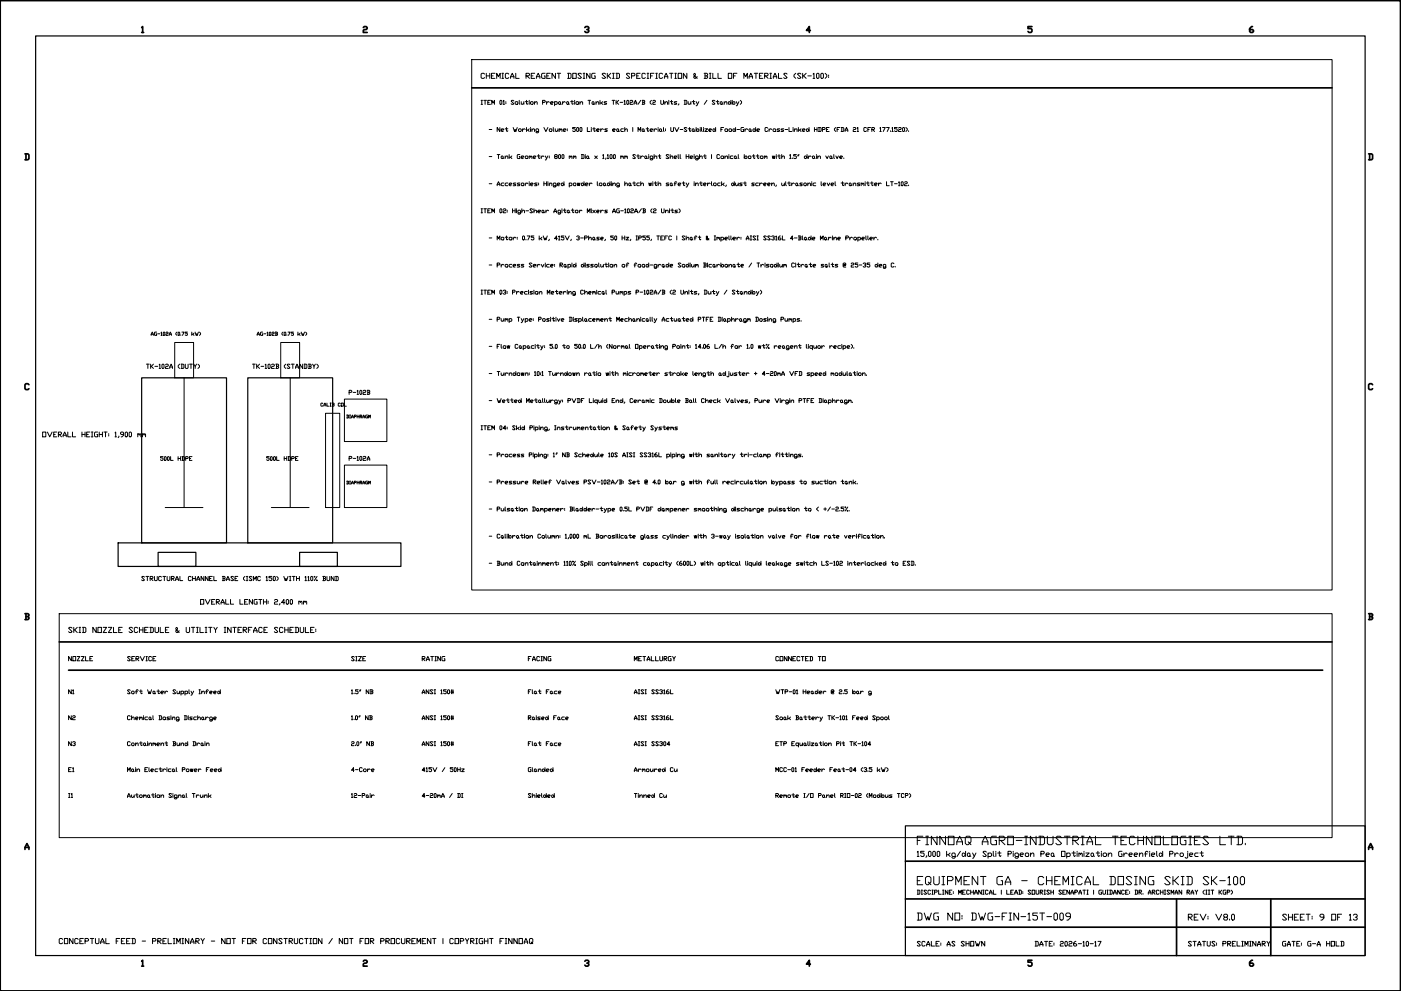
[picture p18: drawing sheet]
<svg xmlns="http://www.w3.org/2000/svg" width="594mm" height="420mm" viewBox="0 0 594 420" stroke-linecap="round" stroke-linejoin="round" font-family="sans-serif">
<defs><g id="words">
<text font-size="7.5" x="387.7" y="359.5">FINNOAQ AGRO-INDUSTRIAL TECHNOLOGIES LTD.</text>
<text font-size="7.1" x="387.7" y="376.4">EQUIPMENT GA - CHEMICAL DOSING SKID SK-100</text>
<text font-size="6.2" x="387.7" y="391.2">DWG NO: DWG-FIN-15T-009</text>
<g font-size="5.7">
<text x="27.9" y="269.5">SKID NOZZLE SCHEDULE &amp; UTILITY INTERFACE SCHEDULE:</text>
<text x="502.7" y="391.2">REV: V8.0</text>
<text x="542.6" y="391.2">SHEET: 9 OF 13</text>
<text x="24" y="401.5">CONCEPTUAL FEED - PRELIMINARY - NOT FOR CONSTRUCTION / NOT FOR PROCUREMENT | COPYRIGHT FINNOAQ</text>
</g>
<g font-size="5.3">
<text x="202.8" y="34.6">CHEMICAL REAGENT DOSING SKID SPECIFICATION &amp; BILL OF MATERIALS (SK-100):</text>
<text x="27.9" y="281.5">NOZZLE</text>
<text x="52.9" y="281.5">SERVICE</text>
<text x="147.8" y="281.5">SIZE</text>
<text x="177.8" y="281.5">RATING</text>
<text x="223" y="281.5">FACING</text>
<text x="267.8" y="281.5">METALLURGY</text>
<text x="327.7" y="281.5">CONNECTED TO</text>
</g>
<g font-size="4.9">
<text x="60.7" y="157.3">TK-102A (DUTY)</text>
<text x="105.8" y="157.3">TK-102B (STANDBY)</text>
<text x="146.8" y="196.5">P-102A</text>
<text x="27.9" y="295.3">N1</text>
<text x="223" y="295.3">Flat Face</text>
<text x="27.9" y="317.5">N3</text>
<text x="223" y="317.5">Flat Face</text>
<text x="27.9" y="328.4">E1</text>
<text x="147.8" y="328.4">4-Core</text>
<text x="177.8" y="328.4">415V / 50Hz</text>
<text x="223" y="328.4">Glanded</text>
<text x="267.8" y="328.4">Armoured Cu</text>
<text x="27.9" y="339.4">I1</text>
<text x="177.8" y="339.4">4-20mA / DI</text>
<text x="267.8" y="339.4">Tinned Cu</text>
<text x="387.7" y="402.2">SCALE: AS SHOWN</text>
<text x="437.8" y="402.2">DATE: 2026-10-17</text>
<text x="502.7" y="402.2">STATUS: PRELIMINARY</text>
<text x="542.6" y="402.2">GATE: G-A HOLD</text>
</g>
<g font-size="4.4">
<text x="146.8" y="168.3">P-102B</text>
<text x="27.9" y="306.2">N2</text>
<text x="177.8" y="306.2">ANSI 150#</text>
<text x="223" y="306.2">Raised Face</text>
<text x="267.8" y="306.2">AISI SS316L</text>
</g>
</g></defs>
<!-- layer: BORDER_TITLE -->
<g fill="none" stroke="#000" stroke-width=".72">
<path d="M.1 .3h593.8v419.8h-593.8zM60.1 11.7l.4-.4v2.5M60.1 13.8h.8M154.1 11.7l.3-.4h.9l.4 .4-.4 .8h-.9l-.3 .4v.9h1.6M248 11.7l.4-.4h.9l.4 .8-.9 .4M249.3 12.5l.4 .4-.4 .9h-.9l-.4-.5M343.6 12.9h-1.6l1.2-1.6v2.5M437.6 11.3h-1.7v.8h1.3l.4 .4v.8l-.4 .5h-.9l-.4-.5M531.1 11.3h-.4l-.8 .8v1.2l.4 .5h.8l.4-.5-.4-.8h-1.2M200 37.3h364.9M10.6 65.2h1.3l.4 .5v1.6l-.4 .4h-1.3M11 65.2v2.5"/>
<path d="M580.3 65.2h1.3l.4 .5v1.6l-.4 .4h-1.3M580.8 65.2v2.5M12.3 163.1l-.4-.4h-.9l-.4 .4v1.7l.4 .4h.9l.4-.4M582 163.1l-.4-.4h-.8l-.5 .4v1.7l.5 .4h.8l.4-.4M10.6 260.2h1.3l.4 .4-.4 .8M11 261.4h.9l.4 .9-.4 .4h-1.3M11 260.2v2.5M25.1 272.2h539.8M580.3 260.2h1.3l.4 .4-.4 .8M580.8 261.4h.8l.4 .9-.4 .4h-1.3M580.8 260.2v2.5M29.1 284.1h531.8"/>
<path d="M10.6 359.3h1.7M580.3 359.3h1.7M10.6 360.1v-.8l.8-1.7 .9 1.7v.8M383.9 365.1h195M580.3 360.1v-.8l.9-1.7 .8 1.7v.8M383.9 381.1h195M383.9 393.1h195M498.9 381.1v24M538.9 381.1v24M60.1 407.5l.4-.4v2.5M60.1 409.6h.8M154.1 407.5l.3-.4h.9l.4 .4-.4 .8h-.9l-.3 .5v.8h1.6"/>
<path d="M248 407.5l.4-.4h.9l.4 .8-.9 .4M249.3 408.3l.4 .5-.4 .8h-.9l-.4-.4M343.6 408.8h-1.6l1.2-1.7v2.5M437.6 407.1h-1.7v.8h1.3l.4 .4v.9l-.4 .4h-.9l-.4-.4M531.1 407.1l-1.2 .8v1.3l.4 .4h.8l.4-.8-.4-.5h-1.2"/>
</g>
<path d="M15.1 15.2h563.8v389.9h-563.8zM383.9 350.1h195v55h-195z" fill="none" stroke="#000" stroke-width=".51"/>
<!-- layer: ANNOTATION -->
<g fill="none" stroke="#000" stroke-width=".42">
<path d="M204 42.5h.6M204 44.2h.6M204.3 42.5v1.7M205.1 42.5h1.2M205.7 42.5v1.7M206.8 43.4h.6M207.4 54.9h1.1M208 42.5h-1.2v1.7h1.2M208.5 44.2v-1.7l.6 1.2 .6-1.2v1.7M212 54.1v1.7l-1.2-1.7v1.7M212.2 42.5l.6 .3v1.2l-.3 .2-.5-.2zM212.5 55.2h.9l.3-.3-.3-.3-.9 .3v.6l.9 .3"/>
<path d="M213.4 42.8l.3-.3v1.7M213.4 44.2h.5M214.2 54.6h1.1M214.5 43.1v.3M214.5 43.7v.3M214.8 54.1v1.4l.3 .3 .2-.3M217.6 54.1l.6 1.7 .2-.9 .3 .9 .6-1.7M217.9 42.8l-.9-.3-.3 .3 1.2 1.2-.3 .2-.9-.2M218.4 43.4l.9-.3 .3 .9-.9 .2zM219.9 54.9l.8-.3 .3 .9-.8 .3zM220.2 42.5v1.5l.2 .2M221 43.1l.3 1.1 .8-.5"/>
<path d="M221.6 54.6v1.2M222.1 43.1v1.1M222.7 54.9l-.6-.3-.5 .6M222.7 43.1h1.2M223.3 42.5v1.5l.3 .2 .3-.2M223.3 54.1v1.7M223.9 55.2l.5 .6M224.4 54.6l-.5 .6h-.6M224.4 42.5v.3M224.4 43.1v1.1M225 43.4l.8-.3 .3 .9-.8 .2zM225 54.1v.2"/>
<path d="M225 54.6v1.2M225.6 55.2l.8-.6 .3 1.2M225.6 54.6v1.2M226.7 43.7l.8-.6 .3 1.1M226.7 43.1v1.1M228.4 55.8h-.9l-.3-.3 .3-.9 .9 .3v1.1l-.3 .3-.9-.3M230.1 43.4h.8l.3-.6-.3-.3h-.8v1.7M230.6 54.1l.9 1.7 .8-1.7M231.8 43.1v1.1M232.9 43.4l-.6-.3-.5 .6M233.2 54.6l.8 .3-.2 .9-.9-.3zM233.5 43.7h.8l.3-.3-.3-.3-.8 .3v.6l.8 .2"/>
<path d="M234.6 54.1l.3 1.7M235.2 43.4l.3-.3 .8 .3-.3 .8h-.8M235.2 43.1v1.7M235.5 54.6v.9l.3 .3 .8-.6M236.6 54.6v1.2M236.9 43.4l.5-.3 .3 .9-.5 .2zM237.2 54.9l.2-.3 .3 .6M237.2 54.6v1.2M237.7 54.9l.3-.3 .3 .3v.9M237.7 44l.3 .2M238.5 43.1v1.1M238.8 55.2h.9l.3-.3-.3-.3-.9 .3v.6l.9 .3"/>
<path d="M239.7 43.4l-.6-.3-.6 .6M240.5 43.1l.6 .3-.3 .8-.5-.2zM240.5 54.6v.3M240.5 55.2v.3M241.1 44l.3 .2M242 43.1h1.1M242.5 42.5v1.5l.3 .2 .3-.2M243.7 42.5v.3M243.7 43.1v1.1M244 54.1h-1.2v.5h.9l.3 .3-.3 .9-.9-.3M244.2 43.4l.9-.3 .3 .9-.9 .2zM244.5 54.3l.3-.2 .6 .2v1.2l-.3 .3-.6-.3z"/>
<path d="M245.9 43.7l.9-.6 .3 .3v.8M245.9 54.3l.3-.2 .6 .2-.3 1.5-.6-.3zM245.9 43.1v1.1M249 54.1v1.7h1.2M249.3 42.5h1.1M249.9 42.5v1.7M250.7 54.1v.2M250.7 54.6v1.2M251 43.4l.6-.3 .3 .9-.6 .2zM251.3 54.6h1.1M251.9 54.1v1.4l.3 .3 .2-.3M251.9 44l.3 .2"/>
<path d="M252.7 43.7l.9-.6 .3 .3v.8M252.7 43.1v1.1M253 55.2h.9l.2-.3-.2-.3-.9 .3 .3 .9h.6M254.4 42.5v1.7M254.7 54.6v1.2M255 43.7l.6 .5M255.6 43.1l-.6 .6h-.6M255.9 54.9l-.6-.3-.6 .6M257.3 43.1h-.9l-.3 .3 1.2 .6-1.2 .2M257.6 54.6h-.9l-.3 .3 1.2 .6-.3 .3h-.9M259.5 42.5h1.1M259.8 55.2h.8l.3-.3-.3-.3-.8 .3v.6l.8 .3"/>
<path d="M260.1 42.5v1.7M261.2 42.5v1.7M261.5 54.9l.3-.3 .5 .3-.2 .9-.6-.3zM261.5 43.4l.8 .8M262.3 42.5l-1.1 .9M262.3 55.5l.3 .3M262.9 43.4h1.2M264.3 54.6h-.8l-.3 .3 .3 .9h.8M264.6 42.8l.3-.3v1.7M264.6 44.2h.6M264.9 55.2l.9-.6 .2 1.2M264.9 54.1v1.7"/>
<path d="M266 42.5l.6 .3v1.2l-.3 .2-.5-.2zM267.2 42.8l.3-.3 .8 .3-.3 .6-.8 .3v.5h1.1M268.3 54.1v1.7M268.9 44.2l.6-1.7 .5 1.7M268.9 43.7h1.1M270.6 55.8v-1.7l.5 1.1 .6-1.1v1.7M271.7 42.5l-1.1 1.7M272.3 42.5h.8l.3 .3-.3 .6M272.5 43.4h.6l.3 .6-1.1 .2M272.5 54.6l.6 .3-.3 .9-.5-.3zM272.5 42.5v1.7M273.1 55.5l.3 .3"/>
<path d="M274 54.6h1.1M274.5 54.1v1.4l.3 .3 .3-.3M275.7 55.2h.8l.3-.3-.3-.3-.8 .3v.6l.8 .3M276.2 42.5l-.5 .6v.6l.5 .5M276.8 42.8l.3-.3 .8 .3-.2 .6-.9 .3v.5h1.1M277.4 54.6v1.2M278.5 54.9l-.6-.3-.5 .6M279.1 54.1v.2M279.1 54.6v1.2M279.9 54.6l.6 .3-.3 .9-.5-.3zM280.2 42.5v1.5l.3 .2 .8-.2v-1.5M280.5 55.5l.3 .3"/>
<path d="M281.3 54.1l.3 1.7M281.9 43.7l.8-.6 .3 .3v.8M281.9 43.1v1.1M282.2 54.6v.3M282.2 55.2v.3M283.6 42.5v.3M283.6 43.1v1.1M284.2 43.1h1.1M284.4 54.1v1.4l.3 .3 .9-.3v-1.4M284.7 42.5v1.5l.3 .2 .3-.2M286.1 54.1l.9 1.7 .9-1.7M287 43.1h-.9l-.2 .3 1.1 .6-1.1 .2"/>
<path d="M287.9 44l-.3 .5M288.4 54.9h1.2M290.1 42.5h.9l.3 .3v1.2l-1.2 .2M290.4 42.5v1.7M291.3 54.3l-.3-.2-.9 .2 1.2 1.2-.3 .3-.9-.3M291.8 43.1v.9l.3 .2 .8-.5M291.8 54.6h1.1M292.4 54.1v1.4l.3 .3 .2-.3M292.9 43.1v1.1M293.5 54.9l.3-.3 .5 .3-.2 .9-.6-.3zM293.5 43.1h1.1M294.1 42.5v1.5l.2 .2 .3-.2"/>
<path d="M294.3 55.5l.3 .3M295.2 55.2l.9-.6 .2 .9-.5 .3zM295.2 43.1l.6 1.1M295.2 54.1v1.7M296.3 43.1l-.8 1.7h-.3M296.9 54.1v.2M296.9 54.6v1.2M297.5 54.1v1.4l.3 .3M298.3 54.1v.2M298.3 54.6v1.2M298.9 54.6h1.1l-1.1 1.2h1.1M299.8 42.5l-1.2 1.7"/>
<path d="M300.6 55.2h.9l.2-.3-.2-.3-.9 .3 .3 .9h.6M302.6 54.6l.8 .6-.5 .6-.6-.3zM303.1 42.8l-.8-.3-.3 .3 1.1 1.2-.2 .2-.9-.2M303.4 54.1v1.7M303.7 43.1h1.1M304.3 42.5v1.5l.2 .2 .3-.2M305.4 43.4l.6-.3 .2 .9-.5 .2zM305.7 54.9h.5M306.2 44l.3 .2M306.8 54.1h-1.1v1.7M307.1 43.7l.9-.6 .2 1.1M307.1 43.1v1.1"/>
<path d="M307.4 54.9l.8-.3 .3 .9-.8 .3zM309.1 43.1l.8 .6-.5 .5-.6-.2zM309.1 54.9l.8-.3 .3 .9-.8 .3zM309.9 42.5v1.7M310.5 42.5v1.7M311.1 43.1l.6 .3-.3 .8-.9-.5zM311.1 54.6l.8 .6-.5 .6-.6-.3zM311.9 54.1v1.7M312.2 43.1l.6 1.1M312.5 54.9h1.1M313.4 43.1l-.9 1.7h-.3M313.9 42.5l.6 .6v.6l-.6 .5"/>
<path d="M315.3 54.1l-1.1 .2 .3 1.5h.8v-.9h-.3M315.9 54.6v1.2M317 54.9l-.6-.3-.5 .6M317.6 54.9l.5-.3 .3 .9-.5 .3zM318.4 55.5l.3 .3M319.3 54.9l.6-.3 .5 .6-.8 .6zM320.4 54.1v1.7M321 55.2h.8l.3-.3-.3-.3-.8 .3v.6l.8 .3M325.5 54.3l-.3-.2-.8 .2 .3 1.5 .8-.3M326.1 54.6v1.2M327.2 54.9l-.6-.3-.5 .6M327.8 54.9l.8-.3 .3 .9-.8 .3z"/>
<path d="M330.6 54.6h-.8l-.3 .3 1.1 .6-.3 .3h-.8M332.3 54.6h-.8l-.3 .3 1.1 .6-.3 .3h-.8M332.9 54.9h1.1M334.6 54.1v1.7h1.1M336.3 54.1v.2M336.3 54.6v1.2M336.8 55.2l.9-.6 .3 .3v.9M336.8 54.6v1.2M338.5 54.1v1.7M339.1 55.2l.6 .6M339.7 54.6l-.6 .6h-.6M340.2 55.2h.9l.3-.3-.3-.3-.9 .3v.6l.9 .3"/>
<path d="M341.9 54.9l.6-.3 .6 .6-.9 .6zM343.1 54.1v1.7M345.4 54.9h1.1M345.4 54.1v1.7M346.5 54.1v1.7M347 54.1l1.2 .2v1.2l-.3 .3h-.9M347.3 54.1v1.7M348.7 54.9h.9l.3-.6-1.2-.2v1.7M350.4 54.9h.6M351.6 54.1h-1.2v1.7h1.2M354.4 54.1l-.6 .5v.6l.6 .6M355 54.9h.5"/>
<path d="M356.1 54.1h-1.1v1.7M356.7 54.1l1.1 .2v1.2l-.3 .3h-.8M357 54.1v1.7M358.4 55.8l.5-1.7 .6 1.7M358.4 55.2h1.1M361.8 54.3l.2-.2 .9 .2-.3 .6-.8 .3v.6h1.1M363.5 54.3l.3-.2v1.7M363.5 55.8h.5M367.4 54.3l-.2-.2-.9 .2 .3 1.5 .8-.3M368 54.9h.6M369.1 54.1h-1.1v1.7M369.7 54.9h.8l.3-.6-1.1-.2v1.7"/>
<path d="M370 54.9l.8 .9M373.1 54.3l.3-.2v1.7M373.1 55.8h.6M374.2 54.1h1.2l-.9 1.7M375.9 54.1h1.2l-.9 1.7M377.6 55.5v.3M378.2 54.3l.3-.2v1.7M378.2 55.8h.6M380.4 54.1h-1.1v.5h.9l.2 .3-.2 .9-.9-.3M381 54.3l.3-.2 .8 .2-.2 .6-.9 .3v.6h1.1M382.7 54.3l.3-.2 .6 .2v1.2l-.3 .3-.6-.3zM384.1 54.1l.6 .5v.6l-.6 .6"/>
<path d="M385.3 55.5v.3M207.4 66.4h1.1M207.4 77.9h1.1M210.8 78.7l.6-1.7 .6 1.7M210.8 65.5h1.2M210.8 78.1h1.2M211.4 65.5v1.7M212.5 66.4l.6-.3 .3 .9-.6 .2zM213.4 67l.3 .2M213.7 77.6h-.9l-.3 .3 .3 .8h.9M214.2 66.7l.9-.6 .2 .3v.8M214.2 66.1v1.1"/>
<path d="M215.3 77.6h-.8l-.3 .3 .3 .8h.8M215.9 78.1h.8l.3-.2-.3-.3-.8 .3v.5l.8 .3M215.9 65.5v1.7M216.5 66.7l.5 .5M217 66.1l-.5 .6h-.6M218.7 77.6h-.8l-.3 .3 1.1 .5-.3 .3h-.8M220.4 65.5h-.8l-.3 .3v1.2l1.1 .2v-.8h-.2M220.4 77.6h-.8l-.3 .3 .9 .2 .2 .3-.2 .3h-.9M221 66.7h.9l.2-.3-.2-.3-.9 .3v.6l.9 .2M221.3 77.6l.8 .3-.2 .8-.9-.3zM222.7 66.4l.9-.3 .3 .9-.9 .2zM222.7 77.6v1.1"/>
<path d="M223.9 77.9l-.6-.3-.6 .5M224.4 66.4l.3-.3 .3 .6M224.4 66.1v1.1M224.4 77v.3M224.4 77.6v1.1M225 66.4l.3-.3 .3 .3v.8M225 78.1h.8l.3-.2-.3-.3-.8 .3v.5l.8 .3M226.1 66.7h.8l.3-.3-.3-.3-.8 .3v.6l.8 .2M227.8 77.6h-.9l-.2 .3 .8 .2 .3 .3-.3 .3h-.8M227.8 66.1h1.1M228.4 65.5v1.5l.2 .2 .3-.2M228.4 77.6v.3"/>
<path d="M228.4 78.1v.3M229.5 66.1v1.1M230.6 66.4l-.5-.3-.6 .6M230.6 77.9h1.2M230.6 77v1.7M231.2 66.1l.6 1.1M231.8 77v1.7M232.3 66.1l-.8 1.7h-.3M232.3 77v.3M232.3 77.6v1.1M232.9 78.1l.9-.5 .2 1.1M232.9 66.1v.3"/>
<path d="M232.9 66.7v.3M232.9 77.6v1.1M235.5 66.4l-.3-.3 .3-.6h.5l.3 .6-.8 .3-.3 .6 .8 .2 .3-.2-.3-.6M235.8 78.7h-.9l-.3-.3 .3-.8 .9 .3v1.1l-.3 .3-.9-.3M236.3 78.1h.9l.2-.2-.2-.3-.9 .3v.5l.9 .3M236.9 65.8l.3-.3 .5 .3-.3 1.4-.5-.2zM238 77.9l.5-.3 .6 .5-.8 .6zM238.5 65.5l.6 .3v1.2l-.3 .2-.5-.2zM239.1 77v1.7M241.4 66.4l.3-.3 .3 .6M241.4 77.9l.3-.3 .8 .3-.3 .8h-.8M241.4 66.1v1.1"/>
<path d="M241.4 77.6v1.7M242 66.4l.2-.3 .3 .3v.8M243.1 66.4l.3-.3 .3 .6M243.1 66.1v1.1M243.4 77.6l.8 .3-.2 .8-.9-.3zM243.7 66.4l.3-.3 .2 .3v.8M244.8 77.6l.3 1.1 .3-1.1 .3 1.1 .2-1.1M246.5 65.5h.9l.2 .3v1.2l-1.1 .2M246.8 77.6l.8 .5-.5 .6-.6-.3zM246.8 65.5v1.7M247.6 77v1.7M248.2 78.1h.8l.3-.2-.3-.3-.8 .3v.5l.8 .3"/>
<path d="M248.2 65.5v.3M248.2 66.1v1.1M248.8 66.4l.2-.3 .6 .3-.3 .8-.5-.2zM249.6 67l.3 .2M249.9 77.6v1.1M251 77.9l-.6-.3-.5 .5M252.2 66.1l1.1 1.1M253.3 77v1.4l.3 .3M253.3 66.1l-1.1 1.1M254.1 77.9l.9-.3 .3 .8-.9 .3zM255.6 65.8l.3-.3v1.7M255.6 67.2h.5"/>
<path d="M256.1 77.6l.6 .3-.3 .8-.5-.3zM256.7 78.4l.3 .3M257 67l-.3 .5M257.6 65.8l.2-.3v1.7M257.6 67.2h.5M257.8 77.6l.9 .5-.6 .6-.5-.3zM258.7 65.8l.3-.3 .5 .3v1.2l-.3 .2-.5-.2zM258.7 77v1.7M259.2 77v.3M259.2 77.6v1.1M259.8 78.1l.8-.5 .3 .3v.8M259.8 77.6v1.1"/>
<path d="M260.1 65.8l.3-.3 .5 .3v1.2l-.3 .2-.5-.2zM262.6 78.7h-.8l-.3-.3 .3-.8 .8 .3v1.1l-.3 .3-.8-.3M263.2 66.4l.3-.3 .3 .6M263.2 66.1v1.1M263.8 66.4l.3-.3 .2 .3v.8M264.9 66.4l.3-.3 .3 .6M264.9 78.1l.9-.5 .2 1.1M264.9 66.1v1.1M264.9 77v1.7M265.5 66.4l.3-.3 .2 .3v.8M266.9 77.6l.6 .3-.3 .8-.6-.3zM267.5 78.4l.3 .3"/>
<path d="M268.3 77.6h1.2M268.9 77v1.4l.3 .3 .3-.3M269.5 65.8l-.3-.3-.9 .3 1.2 1.2-.3 .2-.9-.2M270 66.1h1.1M270.6 65.5v1.5l.2 .2 .3-.2M271.1 77.6h-.8l-.3 .3 .3 .8h.8M271.7 78.1l.8-.5 .3 .3v.8M271.7 66.1v1.1M271.7 77v1.7M272.8 66.4l-.5-.3-.6 .6M273.4 66.4l.6-.3 .2 .9-.5 .2zM274.2 67l.3 .2"/>
<path d="M275.1 77.6l.3 1.1 .3-1.1 .3 1.1 .2-1.1M275.1 65.5v.3M275.1 66.1v1.1M276.8 67.2l-1.1-.2 .3-.9 .8 .3v1.1l-.3 .3-.8-.3M276.8 77v.3M276.8 77.6v1.1M277.4 66.7l.8-.6 .3 .3v.8M277.4 65.5v1.7M277.4 77.6h1.1M277.9 77v1.4l.3 .3 .3-.3M279.1 78.1l.8-.5 .3 .3v.8M279.1 77v1.7"/>
<path d="M279.1 66.1h1.1M279.7 65.5v1.5l.2 .2 .3-.2M283.6 65.8l-.9-.3-.3 .3 1.2 1.2-.3 .2-.9-.2M283.6 77.6h-.9l-.3 .3 .9 .2 .3 .3-.3 .3h-.9M284.2 66.7l.8-.6 .3 1.1M284.2 65.5v1.7M284.4 77.6l.6 .3-.3 .8-.5-.3zM285 78.4l.3 .3M285.9 66.7h.8l.3-.3-.3-.3-.8 .3 .2 .8h.6M285.9 77.9h.8M287 77.3l-.3-.3-.6 .3v1.4M287.6 65.5v1.5l.3 .2"/>
<path d="M287.6 78.1h.8l.3-.2-.3-.3-.8 .3 .3 .8h.5M288.4 65.5v1.5l.3 .2M289.3 77.6h1.1M289.8 77v1.4l.3 .3 .3-.3M291 66.4h1.1M291 65.5v1.7M291 77.6l.5 1.1M292.1 77.6l-.8 1.7h-.3M292.1 65.5v1.7M292.7 66.7h.8l.3-.3-.3-.3-.8 .3v.6l.8 .2M294.3 65.5v.3M294.3 66.1v1.1"/>
<path d="M294.3 77v.3M294.3 77.6v1.1M294.9 78.1l.9-.5 .3 .3v.8M294.9 77.6v1.1M296.1 67.2l-1.2-.2 .3-.9 .9 .3v1.1l-.3 .3-.9-.3M296.6 66.7l.9-.6 .3 .3v.8M296.6 65.5v1.7M296.6 77.6h1.2M297.2 77v1.4l.3 .3 .3-.3M298.3 78.1h.9l.3-.2-.3-.3-.9 .3v.5l.9 .3M298.3 66.1h1.2M298.9 65.5v1.5l.3 .2 .3-.2"/>
<path d="M300 77.6v1.1M301.2 77.9l-.6-.3-.6 .5M301.7 77v1.4l.3 .3M301.7 65.5v1.7M302.6 77.9l.8-.3 .3 .8-.8 .3zM305.1 65.8l-.3-.3-.8 .3v1.2l.3 .2 .8-.2M305.4 77.6h-.9l-.2 .3 .2 .8h.9M305.7 66.4l.8-.3 .3 .9-.8 .2zM306 77v1.7M306.5 78.1l.6 .6M307.1 77.6l-.6 .5h-.5M307.4 66.7l.8-.6 .3 .3v.8"/>
<path d="M307.4 66.1v1.1M308 78.4l-.3 .6M309.1 65.5v.3M309.1 66.1v1.1M310.2 77.9l.6-.3 .6 .5-.9 .6zM310.8 66.1l-1.1 .3 .2 .8h.9M311.4 66.4l.5-.3 .3 .9-.5 .2zM311.4 77v1.7M311.9 77.6v.8l.3 .3 .9-.6M312.2 67l.3 .2M313.1 65.5v1.5l.3 .2M313.1 77.6v1.1"/>
<path d="M314.7 77.6h-.8l-.3 .3 1.1 .5-.2 .3h-.9M315.3 77.6h1.1M315.6 66.7l.6-.6 .5 .3-.3 .8zM315.6 65.5v1.7M315.9 77v1.4l.3 .3 .2-.3M317.3 66.4l.8-.3 .3 .9-.8 .2zM319 66.1h1.1M319.6 65.5v1.5l.3 .2 .2-.2M319.9 77.6h-.9l-.3 .3 .3 .2 .9 .3-.3 .3h-.9M320.7 66.1h1.1M321.3 65.5v1.5l.3 .2 .2-.2M321.6 77.6h-.9l-.3 .3 .3 .8h.9"/>
<path d="M322.1 77.6v1.1M322.4 66.4l.9-.3 .3 .9-.9 .2zM323.3 77.9l-.6-.3-.6 .5M323.8 78.1h.9l.3-.2-.3-.3-.9 .3v.5l.9 .3M324.1 66.4l.3-.3 .3 .6M324.1 66.1v1.1M324.7 66.4l.3-.3 .2 .3v.8M325.5 78.1h.8l.3-.2-.3-.3-.8 .3v.5l.8 .3M327.2 78.1l.9-.5 .2 1.1M327.2 77.6v1.1M327.5 66.1l.3 1.1 .3-1.1 .2 1.1 .3-1.1M329.2 78.4l-.3 .6"/>
<path d="M329.2 65.5v.3M329.2 66.1v1.1M329.8 66.1h1.1M330.3 65.5v1.5l.3 .2 .3-.2M331.5 66.7l.8-.6 .3 .3v.8M331.5 77.6v.8l.3 .3 .8-.6M331.5 65.5v1.7M332.6 77.6v1.1M333.2 77v1.4l.3 .3M334 77.6h1.2M334.6 77v1.4l.3 .3 .3-.3M334.9 65.8l.3-.3v1.7"/>
<path d="M334.9 67.2h.5M335.7 77.6v1.1M336 67v.2M336.8 77.9l-.5-.3-.6 .5M337.4 77.9l.3-.3 .5 .3-.2 .8-.6-.3zM337.7 65.5h-1.2v.6h.9l.3 .9-.3 .2-.9-.2M338.2 78.4l.3 .3M338.5 65.5l-.3 .6M338.8 65.5l-.3 .6M340.2 77.6h-.8l-.3 .3 .9 .2 .2 .3-.2 .3h-.9M341.1 66.4l.6-.3 .5 .6-.8 .5zM341.1 77.6l.8 .3-.2 .8-.9-.3z"/>
<path d="M342.2 65.5v1.7M342.5 78.1l.9-.5 .3 .3v.8M342.5 77.6v1.1M342.8 66.1v1.1M343.9 66.4l-.5-.3-.6 .6M344.2 77v.3M344.2 77.6v1.1M344.5 66.4l.6-.3 .3 .9-.6 .2zM345.4 67l.2 .2M345.9 77.6h-.8l-.3 .3 .3 .8h.8M346.2 65.5v.3M346.2 66.1v1.1"/>
<path d="M346.8 66.7l.8-.6 .3 .3v.8M346.8 66.1v1.1M348.2 77l.2 1.7M349 78.1h.9l.2-.2-.2-.3-.9 .3 .3 .8h.6M350.1 66.1l.6 1.1 .6-1.1M350.7 77.6l.6 1.1 .6-1.1M351.9 66.4l.5-.3 .3 .9-.6 .2zM352.4 78.1h.9l.3-.2-.3-.3-.9 .3v.5l.9 .3M352.7 67l.3 .2M353.6 65.5v1.5l.2 .2M354.1 77v1.4l.3 .3M354.4 66.1l.6 1.1 .5-1.1"/>
<path d="M356.1 66.7h.9l.3-.3-.3-.3-.9 .3v.6l.9 .2M356.7 77.6h1.1M357.3 77v1.4l.2 .3 .3-.3M357.8 67v.2M358.4 77.6v1.1M359.5 77.9l-.6-.3-.5 .5M360.3 77.6l.6 .3-.3 .8-.5-.3zM360.9 78.4l.3 .3M361.8 78.1l.8-.5 .3 1.1M361.8 77.6v1.1M364.6 77.6h-.8l-.3 .3 1.1 .5-.3 .3h-.8M365.2 77.9l.3-.3 .2 .5"/>
<path d="M365.2 77.6v1.1M365.7 77.9l.3-.3 .3 .3v.8M366.9 77v.3M366.9 77.6v1.1M367.4 77.6h1.2M368 77v1.4l.3 .3 .3-.3M369.1 77.6h1.1M369.7 77v1.4l.3 .3 .2-.3M370.8 78.1h.9l.3-.2-.3-.3-.9 .3 .3 .8h.6M372.5 77.6v1.1M373.7 77.9l-.6-.3-.6 .5M375.9 77v1.7h1.2"/>
<path d="M377.6 77h1.2M378.2 77v1.7M379.3 77.9h1.1M381 77.3l.3-.3v1.7M381 78.7h.6M382.1 77.3l.3-.3 .6 .3-.3 1.4-.6-.3zM383.6 77.3l.3-.3 .8 .3-.3 .6-.8 .2v.6h1.1M385.3 78.4v.3M204 88.5h.6M204 90.2h.6M204.3 88.5v1.7M205.1 88.5h1.2"/>
<path d="M205.7 88.5v1.7M206.8 89.4h.6M208 88.5h-1.2v1.7h1.2M208.5 90.2v-1.7l.6 1.2 .6-1.2v1.7M212.2 88.5l.6 .3v1.2l-.3 .2-.5-.2zM213.4 88.8l.3-.3 .8 .3-.3 .6-.8 .3v.5h1.1M215.1 89.1v.3M215.1 89.7v.3M217.3 89.4h1.1M217.3 88.5v1.7M218.4 88.5v1.7M219 88.5v.3"/>
<path d="M219 89.1v1.1M220.7 90.2l-1.1-.2 .3-.9 .8 .3v1.1l-.3 .3-.8-.3M221.3 89.7l.8-.6 .3 .3v.8M221.3 88.5v1.7M223 89.4h1.1M225.8 88.8l-.8-.3-.3 .3 1.1 1.2-.2 .2-.9-.2M226.4 89.7l.8-.6 .3 .3v.8M226.4 88.5v1.7M228.1 89.7h.8l.3-.3-.3-.3-.8 .3v.6l.8 .2M229.8 89.4l.5-.3 .3 .9-.5 .2zM230.6 90l.3 .2M231.5 89.1v1.1"/>
<path d="M232.6 89.4l-.5-.3-.6 .6M234.9 90.2l.6-1.7 .5 1.7M234.9 89.7h1.1M237.7 90.2l-1.1-.2 .3-.9 .8 .3v1.1l-.3 .3-.8-.3M238.3 88.5v.3M238.3 89.1v1.1M238.8 89.1h1.2M239.4 88.5v1.5l.3 .2 .3-.2M240.5 89.4l.3-.3 .6 .3-.3 .8-.6-.2zM241.4 90l.3 .2M242.2 89.1h1.2M242.8 88.5v1.5l.3 .2 .3-.2"/>
<path d="M244 89.4l.8-.3 .3 .9-.9 .2zM245.7 89.1v1.1M246.8 89.4l-.6-.3-.5 .6M249 90.2v-1.7l.6 1.2 .6-1.2v1.7M250.7 88.5v.3M250.7 89.1v1.1M251.3 89.1l1.1 1.1M252.4 89.1l-1.1 1.1M253 89.7h.9l.2-.3-.2-.3-.9 .3 .3 .8h.6M254.7 89.1v1.1M255.9 89.4l-.6-.3-.6 .6M257.6 89.1l-1.2 .3 1.2 .6-1.2 .2"/>
<path d="M259.8 90.2l.6-1.7 .5 1.7M259.8 89.7h1.1M262.6 88.5h-.8l-.3 .3v1.2l1.1 .2v-.8h-.3M263.2 89.4h1.1M264.9 88.8l.3-.3v1.7M264.9 90.2h.6M266 88.8l.3-.3 .6 .3-.3 1.4-.6-.2zM267.5 88.8l.3-.3 .8 .3-.3 .6-.8 .3v.5h1.1M269.2 90.2l.5-1.7 .6 1.7M269.2 89.7h1.1M272 88.5l-1.2 1.7M272.5 88.5h.9l.3 .3-.3 .6"/>
<path d="M272.8 89.4h.6l.3 .6-1.2 .2M272.8 88.5v1.7M276.5 88.5l-.5 .6v.6l.5 .5M277.1 88.8l.3-.3 .8 .3-.3 .6-.8 .3v.5h1.1M280.5 88.5v1.5l.3 .2 .8-.2v-1.5M282.2 89.7l.8-.6 .3 .3v.8M282.2 89.1v1.1M283.9 88.5v.3M283.9 89.1v1.1M284.4 89.1h1.2M285 88.5v1.5l.3 .2 .3-.2M287.3 89.1l-1.2 .3 1.2 .6-1.2 .2"/>
<path d="M287.9 88.5l.5 .6v.6l-.5 .5M207.4 100.9h1.1M207.4 112.4h1.1M210.8 101.7v-1.7l.6 1.2 .6-1.2v1.7M210.8 112.4h.9l.3-.6-.3-.3h-.9v1.7M212.5 100.9l.9-.3 .3 .8-.9 .3zM212.5 112.1v1.1M213.7 112.4l-.6-.3-.6 .5M214.2 112.4l.9-.3 .2 .8-.8 .3zM214.2 100.6h1.1M214.8 100v1.4l.3 .3 .2-.3M215.9 100.9l.8-.3 .3 .8-.8 .3z"/>
<path d="M217 112.1l-1.1 .3 .3 .8h.8M217.6 112.6h.8l.3-.2-.3-.3-.8 .3v.5l.8 .3M217.6 100.6v1.1M218.7 100.9l-.5-.3-.6 .6M219.3 100.6v.3M219.3 101.2v.2M220.4 112.1l-1.1 .3 1.1 .5-.2 .3h-.9M221.6 100.3l.3-.3 .5 .3v1.1l-.3 .3-.5-.3zM222.1 112.1l-1.1 .3 1.1 .5-.2 .3h-.9M223 101.4v.3M223.6 100h1.1l-.8 1.7M225.6 111.8l-.3-.3-.9 .3 1.2 1.1-.3 .3-.9-.3"/>
<path d="M226.1 112.6h.8l.3-.2-.3-.3-.8 .3v.5l.8 .3M226.4 100h-1.1v.6h.8l.3 .3-.3 .8-.8-.3M227.8 112.1v1.1M228.6 100v1.7M228.9 112.4l-.5-.3-.6 .5M229.2 101.2l.6 .5M229.5 112.1l.6 1.1 .5-1.1M229.8 100.6l-.6 .6h-.6M230.3 100l.6 1.7 .3-.8 .3 .8 .6-1.7M231.2 111.5v.3M231.2 112.1v1.1M232.9 101.4l-.3 .6"/>
<path d="M232.9 112.1l-1.1 .3 .3 .8h.8M233.5 112.6h.8l.3-.2-.3-.3-.8 .3v.5l.8 .3M235.2 112.1v.3M235.2 112.6v.3M236.3 101.2h-1.1l.8-1.2v1.7M236.9 100.3l.3-.3v1.7M236.9 101.7h.5M237.4 112.4h.9l.2-.6-.2-.3h-.9v1.7M237.7 112.4l.8 .8M239.1 100h-1.1v.6h.8l.3 .3-.3 .8-.8-.3M239.1 112.4l.3-.3 .6 .3-.3 .8-.6-.3zM239.7 100l.8 1.7 .9-1.7"/>
<path d="M240 112.9l.3 .3M240.8 112.4l.3-.3 .9 .3-.3 .8h-.9M240.8 112.1v1.7M242.2 101.4l-.2 .6M242.5 111.5v.3M242.5 112.1v1.1M243.1 112.4l.6-.3 .5 .5-.8 .6zM244.2 111.5v1.7M244.5 100.3l.3-.3 .9 .3-.6 .6M245.4 100.9l.3 .3-.3 .5-.9-.3M246.2 100.9h1.2M246.5 112.4l.6-.3 .5 .5-.8 .6z"/>
<path d="M247.6 111.5v1.7M247.9 100.9h.9l.2-.6-.2-.3h-.9v1.7M248.2 111.5v.3M248.2 112.1v1.1M249.6 101.2l.8-.6 .3 .3v.8M249.6 100v1.7M249.9 112.1l-1.1 .3 1.1 .5-.3 .3h-.8M251.6 100.6l.6 .3-.3 .8-.6-.3zM251.6 112.1l-1.2 .3 .9 .2 .3 .3-.3 .3h-.9M252.2 112.4l.8-.3 .3 .8-.9 .3zM252.2 101.4l.2 .3M253.9 111.5l.2 1.7"/>
<path d="M254.1 100.6h-.8l-.3 .3 1.1 .5-.2 .3h-.9M254.7 101.2h.9l.3-.3-.3-.3-.9 .3 .3 .8h.6M254.7 112.1l.3 1.1 .9-.6M255.9 112.1v1.1M256.4 112.1h1.2M256.7 101.4l-.3 .6M257 111.5v1.4l.3 .3 .3-.3M258.1 111.5v.3M258.1 112.1v1.1M258.7 112.4l.8-.3 .3 .8-.8 .3zM260.1 100h-1.1v.6h.8l.3 .3-.3 .8-.8-.3M260.4 112.6l.8-.5 .3 1.1"/>
<path d="M260.4 112.1v1.1M260.6 100.3l.3-.3 .6 .3-.3 1.4-.6-.3zM263.8 112.4l.8-.3 .3 .8-.8 .3zM263.8 100.9h1.1M263.8 100v1.7M264.9 100v1.7M265.5 100.6h1.1l-1.1 1.1h1.1M265.5 112.4h.8M266.6 111.8l-.3-.3-.5 .3v1.4M267.5 101.4l-.3 .6M268.9 112.4h.8M269.7 101.7h.6"/>
<path d="M269.7 100h.6M270 111.8l-.3-.3-.5 .3v1.4M270 100v1.7M270.6 112.4l.8-.3 .3 .8-.9 .3zM270.8 100.9h.9l.3-.6-.3-.3h-.9v1.7M272.3 112.4l.8-.3 .3 .8-.9 .3zM273.7 100h-1.2v.6h.9l.3 .3-.3 .8-.9-.3M274 112.4l.5-.3 .6 .5-.9 .6zM275.1 111.5v1.7M275.4 100h-1.2v.6h.9l.3 .8-.3 .3-.9-.3M275.7 112.4h1.1M276.2 101.4l-.2 .6"/>
<path d="M278.5 113.2h-.8l-.3-.3 .3-.8 .8 .3v1.1l-.3 .3-.8-.3M278.5 100h1.2M279.1 100v1.7M279.1 112.1v1.1M280.2 112.4l-.5-.3-.6 .5M280.2 100.9h.6M280.8 112.4l.3-.3 .5 .3-.3 .8-.5-.3zM281.3 100h-1.1v1.7h1.1M281.6 112.9l.3 .3M281.9 100.9h.5M282.4 112.4l.6-.3 .6 .5-.9 .6zM283 100h-1.1v1.7"/>
<path d="M283.6 111.5v1.7M284.2 112.6h.8l.3-.2-.3-.3-.8 .3 .2 .8h.6M284.7 100.3l-.3-.3-.8 .3v1.1l.3 .3 .8-.3M287 100v1.7M288.7 111.8l-.8-.3-.3 .3 1.1 1.1-.3 .3-.8-.3M289.3 112.4l.8-.3 .3 .8-.8 .3zM290.4 100.3l-.3-.3-.8 .3 1.1 1.1-.3 .3-.8-.3M291 101.2l.8-.6 .3 .3v.8M291 112.4l.5-.3 .6 .5-.8 .6zM291 100v1.7M292.1 111.5v1.7M292.7 111.5v.3"/>
<path d="M292.7 112.1v1.1M292.9 100.6l.6 .3-.3 .8-.5-.3zM293.2 112.1l.3 1.1 .8-.6M293.5 101.4l.3 .3M294.3 112.1v1.1M294.3 100.9h.9M294.9 112.4l.3-.3 .3 .5M294.9 112.1v1.1M295.5 100.3l-.3-.3-.6 .3v1.4M295.5 112.4l.3-.3 .3 .3v.8M296.1 100.6h1.1M296.6 100v1.4l.3 .3 .3-.3"/>
<path d="M298.3 111.5h.9l.3 .3-.3 .6M298.6 112.4h.6l.3 .5-.3 .3h-.9M298.6 111.5v1.7M300 111.5v.3M300 112.1v1.1M300.6 101.2l-.6 .5-.5-.3 .5-.8-.2-.6-.3 .6 1.1 1.1M301.7 112.1l-1.1 .3 .3 .8h.8M302.3 112.4l.3-.3 .5 .3-.2 .8-.6-.3zM302.9 101.7h.5M302.9 100h.5M303.1 100v1.7M303.1 112.9l.3 .3"/>
<path d="M304 100.9l.3-.3 .2 .6M304 100.6v1.1M304 112.1v1.1M304.5 100.9l.3-.3 .3 .3v.8M305.1 112.4l-.6-.3-.5 .5M305.7 100.9l.3-.3 .8 .3-.3 .8h-.8M305.7 100.6v1.7M305.7 111.5v1.7M306.2 112.1l.6 .3-.3 .8-.8-.6zM307.4 101.2h.8l.3-.3-.3-.3-.8 .3 .3 .8h.5M307.4 112.4l.8-.3 .3 .8-.8 .3zM309.1 100v1.4l.3 .3"/>
<path d="M309.1 112.6l.8-.5 .3 .3v.8M309.1 112.1v1.1M309.9 100v1.4l.3 .3M310.8 101.2h.9l.2-.3-.2-.3-.9 .3 .3 .8h.6M310.8 112.4l.3-.3 .6 .3-.3 .8-.6-.3zM311.7 112.9l.2 .3M312.5 100.6v1.1M312.5 112.1h1.1M313.1 111.5v1.4l.3 .3 .2-.3M313.6 100.9l-.5-.3-.6 .6M314.2 112.6h.8l.3-.2-.3-.3-.8 .3 .3 .8h.5M314.2 100.6v.3"/>
<path d="M314.2 101.2v.2M316.4 101.7l.6-1.7 .6 1.7M316.4 101.2h1.2M318.1 101.7h.6M318.1 100h.6M318.4 100v1.7M318.7 111.5l-1.1 1.7M320.4 100.3l-.8-.3-.3 .3 1.1 1.1-.3 .3-.8-.3M321 101.7h.6M321 100h.6M321 111.5h1.1M321.3 100v1.7"/>
<path d="M321.6 111.5v1.7M322.7 112.1v1.1M323.8 112.4l-.5-.3-.6 .5M324.4 111.5v.3M324.4 112.1v1.1M325 100.3l-.3-.3-.9 .3 1.2 1.1-.3 .3-.9-.3M326.1 112.1l-1.1 .3 1.1 .5-.3 .3h-.8M326.6 100.3l-.8-.3-.3 .3 1.1 1.1-.3 .3-.8-.3M326.6 112.4l.9-.3 .3 .8-.9 .3zM327.2 100.3l.9-.3 .2 .6-.5 .3M328.1 100.9l.2 .3-.2 .5-.9-.3M328.3 112.4l.6-.3 .6 .5-.9 .6z"/>
<path d="M328.9 100.3l.3-.3v1.7M328.9 101.7h.6M329.5 111.5v1.7M330 111.5v.3M330 112.1v1.1M330.6 112.1l.3 1.1 .9-.6M330.9 100l-.9 .6v.8l.9 .3 .3-.3-.3-.5h-.9M331.8 100v1.7h1.1M331.8 112.1v1.1M332.3 112.4l.3-.3 .3 .5M332.3 112.1v1.1M332.9 112.4l.3-.3 .3 .3v.8"/>
<path d="M336.3 101.2h-1.1l.8-1.2v1.7M336.8 111.8l-.3-.3-.8 .3v1.1l.3 .3 .8-.3M336.8 100.9h1.2M337.4 111.5v.3M337.4 112.1v1.1M338 112.1h1.1M338.5 100h.9l.3 .3-.3 .6M338.5 111.5v1.4l.3 .3 .3-.3M338.8 100.9h.6l.3 .5-.3 .3h-.9M338.8 100v1.7M339.7 112.1v1.1M340.2 100v1.4l.3 .3"/>
<path d="M340.8 112.4l-.6-.3-.5 .5M341.1 100.9l.3-.3 .5 .3-.2 .8-.6-.3zM341.4 112.4l.3-.3 .5 .3-.3 .8-.5-.3zM341.9 101.4l.3 .3M342.2 112.9l.3 .3M342.8 100.9l.6-.3 .5 .6-.8 .5zM343.1 112.1h1.1M343.7 111.5v1.4l.2 .3 .3-.3M343.9 100v1.7M344.5 101.2h.9l.2-.3-.2-.3-.9 .3 .3 .8h.6M344.8 112.6h.8l.3-.2-.3-.3-.8 .3v.5l.8 .3M347.9 101.7v-1.7l.5 1.2 .6-1.2v1.7"/>
<path d="M349.3 112.1l-1.1 .3 1.1 .5-.3 .3h-.8M349.6 100.9l.3-.3 .5 .3-.3 .8-.5-.3zM349.9 112.4l.2-.3 .6 .3-.3 .8-.5-.3zM350.4 101.4l.3 .3M350.7 112.9l.3 .3M351.3 100.6v1.1M351.6 111.5v1.4l.3 .3M352.4 100.9l-.5-.3-.6 .6M352.4 112.1h1.2M353 111.5v1.4l.3 .3 .3-.3M353 100v.3M353 100.6v1.1"/>
<path d="M353.6 101.2l.8-.6 .3 1.1M353.6 100.6v1.1M355.3 101.2h.8l.3-.3-.3-.3-.8 .3 .2 .8h.6M355.3 112.1l-1.2 .3 1.2 .5-.3 .3h-.9M358.4 112.4l-.6 .2 .3-.5h.3v.5l.2-.2v-.6l-.8-.3-.3 .3v1.1l.3 .3h.8M358.6 100.9h.9l.3-.6-.3-.3h-.9v1.7M360.3 100.6v1.1M360.9 111.8l.3-.3 .8 .3-.2 .6-.9 .2v.6h1.1M361.5 100.9l-.6-.3-.6 .6M362 100.9l.9-.3 .3 .8-.9 .3zM363.8 100.9l.2-.3 .9 .3-.3 .8h-.8M363.8 111.5h-1.2v.6h.9l.3 .8-.3 .3-.9-.3"/>
<path d="M363.8 100.6v1.7M364.3 112.4h1.2M365.5 101.2h.8l.3-.3-.3-.3-.8 .3 .2 .8h.6M366 111.8l.3-.3 .9 .3v.3l-.6 .3M366.9 112.4l.3 .2-.3 .6-.9-.3M367.2 100l.2 1.7M368 100v1.4l.3 .3M368.9 101.2h.8l.3-.3-.3-.3-.8 .3 .2 .8h.6M368.9 111.5h-1.2v.6h.9l.3 .8-.3 .3-.9-.3M370.5 100.6v1.1M371.1 112.4l.6-.3 .5 .5-.8 .6zM371.7 100.9l-.6-.3-.6 .6"/>
<path d="M372.2 101.4v.3M372.2 111.5v1.7M372.8 112.6h.9l.2-.2-.2-.3-.9 .3 .3 .8h.6M375.6 113.2h-.8l-.3-.3 .3-.8 .8 .3v1.1l-.2 .3-.9-.3M379.1 111.8l-.3-.3-.9 .3v1.1l.3 .3 .9-.3M379.6 112.9v.3M204 123h.6M204 124.7h.6M204.3 123v1.7M205.1 123h1.2M205.7 123v1.7M206.8 123.9h.6"/>
<path d="M207.4 135.4h1.1M208 123h-1.2v1.7h1.2M208.5 124.7v-1.7l.6 1.2 .6-1.2v1.7M210.8 135.4h.9l.3-.6-.3-.3h-.9v1.7M212.2 123l.6 .3v1.1l-.3 .3-.5-.3zM212.5 135.1v.8l.3 .3 .9-.6M213.4 123.3l.3-.3 .8 .3-.6 .6M213.7 135.1v1.1M214.2 123.9l.3 .3-.3 .5-.8-.3M214.2 135.4l.3-.3 .3 .5M214.2 135.1v1.1M214.8 135.4l.3-.3 .2 .3v.8"/>
<path d="M215.1 123.6v.3M215.1 124.2v.2M215.9 135.4l.3-.3 .8 .3-.3 .8h-.8M215.9 135.1v1.7M217.3 123.9h.9l.2-.6-.2-.3h-.9v1.7M219 123.6v1.1M219.3 134.5h1.1M219.9 134.5v1.7M220.2 123.9l-.6-.3-.6 .6M220.7 124.2h.9l.3-.3-.3-.3-.9 .3v.5l.9 .3M221 135.1l.6 1.1M222.1 135.1l-.8 1.7h-.3"/>
<path d="M222.7 135.4l.3-.3 .9 .3-.3 .8h-.9M222.7 135.1v1.7M223.6 123.6h-.9l-.3 .3 .3 .8h.9M224.1 123v.3M224.1 123.6v1.1M224.4 135.6h.9l.3-.2-.3-.3-.9 .3v.5l.9 .3M225.8 123.6h-.8l-.3 .3 .3 .3 .8 .2-.2 .3h-.9M226.1 135.1v.3M226.1 135.6v.3M226.4 123v.3M226.4 123.6v1.1M226.9 123.9l.9-.3 .3 .8-.9 .3z"/>
<path d="M228.4 135.4h.8l.3-.6-.3-.3h-.8v1.7M228.6 124.2l.9-.6 .3 .3v.8M228.6 123.6v1.1M230.3 135.1l.9 .3-.3 .8-.8-.3zM232.1 124.7v-1.7l.5 1.2 .6-1.2v1.7M232.9 135.1h-.8l-.3 .3 1.1 .5-.3 .3h-.8M233.5 134.5v.3M233.5 135.1v1.1M233.8 124.2h.8l.3-.3-.3-.3-.8 .3 .2 .8h.6M234 135.1h1.2M234.6 134.5v1.4l.3 .3 .3-.3M235.5 123.6h1.1"/>
<path d="M235.8 134.5v.3M235.8 135.1v1.1M236 123v1.4l.3 .3 .3-.3M236.3 135.1l.6 1.1 .5-1.1M237.2 124.2h.8l.3-.3-.3-.3-.8 .3 .2 .8h.6M238 135.6h.8l.3-.2-.3-.3-.8 .3v.5l.8 .3M238.8 123.6v1.1M240 123.9l-.6-.3-.6 .6M240.5 123v.3M240.5 123.6v1.1M241.1 124.2l.9-.6 .2 1.1M241.1 123.6v1.1"/>
<path d="M241.4 134.5h.8l.3 .3v1.1l-.3 .3h-.8M241.7 134.5v1.7M243.1 134.5v.3M243.1 135.1v1.1M244 124.7h-.9l-.3-.3 .3-.8 .9 .3v1.1l-.3 .3-.9-.3M244.8 135.1h-.8l-.3 .3 1.1 .5-.3 .3h-.8M245.4 135.4l.3-.3 .8 .3-.3 .8h-.8M245.4 135.1v1.7M247.1 134.5v1.4l.3 .3M247.4 123.3l-.3-.3-.9 .3v1.1l.3 .3 .9-.3M247.9 124.2l.9-.6 .2 .3v.8M247.9 135.4l.3-.3 .6 .3-.3 .8-.6-.3z"/>
<path d="M247.9 123v1.7M248.8 135.9l.2 .3M249.6 124.2h.8l.3-.3-.3-.3-.8 .3v.5l.8 .3M250.7 135.1h-.8l-.3 .3 .3 .8h.8M251.3 123.9l.3-.3 .3 .6M251.3 135.6h.9l.2-.2-.2-.3-.9 .3 .3 .8h.6M251.3 123.6v1.1M251.9 123.9l.3-.3 .2 .3v.8M253 135.4l.3-.3 .3 .5M253 123v.3M253 123.6v1.1M253 135.1v1.1"/>
<path d="M253.6 135.4l.3-.3 .2 .3v.8M254.7 123.6h-.8l-.3 .3 .3 .8h.8M254.7 135.6h.9l.3-.2-.3-.3-.9 .3 .3 .8h.6M255.6 123.6l.5 .3-.2 .8-.6-.3zM256.1 124.4l.3 .3M256.4 135.6l.9-.5 .3 .3v.8M256.4 135.1v1.1M257 123v1.4l.3 .3M258.1 135.1h1.1M258.7 134.5v1.4l.3 .3 .2-.3M259.5 123.9h.9l.2-.6-.2-.3h-.9v1.7M261.2 123.6l.3 1.1 .8-.5"/>
<path d="M261.5 136.2v-1.7l.6 1.1 .5-1.1v1.7M262.3 123.6v1.1M262.9 123.9l.3-.3 .3 .6M262.9 123.6v1.1M263.2 135.6h.9l.2-.2-.2-.3-.9 .3 .3 .8h.6M263.5 123.9l.3-.3 .3 .3v.8M264.6 123.9l.3-.3 .9 .3-.3 .8h-.9M264.6 123.6v1.7M266 135.1h-.8l-.3 .3 .3 .8h.8M266.6 135.6l.9-.5 .3 .3v.8M266.6 134.5v1.7M267.5 123.6h-.9l-.3 .3 1.2 .5-.3 .3h-.9"/>
<path d="M268.3 135.4l.6-.3 .3 .8-.6 .3zM269.2 135.9l.3 .3M269.7 123.9h.9l.2-.6-.2-.3h-.9v1.7M270 135.6l.8-.5 .3 .3v.8M270 135.1v1.1M271.4 123.9h1.1M271.7 134.5v.3M271.7 135.1v1.1M273.1 123.3l.3-.3v1.7M273.1 124.7h.6M273.4 135.1h-.9l-.2 .3 .2 .8h.9M274.2 135.1l.6 .3-.3 .8-.5-.3z"/>
<path d="M274.5 123l.6 .3-.3 1.4-.6-.3v-1.1zM274.8 135.9l.3 .3M275.7 123.3l.3-.3 .8 .3-.3 .6-.8 .3v.5h1.1M275.7 134.5v1.4l.3 .3M276.5 134.5v1.4l.3 .3M277.4 124.7l.5-1.7 .6 1.7M277.4 124.2h1.1M277.4 135.1l.5 1.1M278.5 135.1l-.8 1.7h-.3M280.2 123l-1.1 1.7M280.8 123h.8l.3 .3-.3 .6M280.8 136.2l.5-1.7 .6 1.7"/>
<path d="M280.8 135.6h1.1M281.1 123.9h.5l.3 .5-.3 .3h-.8M281.1 123v1.7M283.6 135.1h-.9l-.3 .3 .3 .8h.9M284.2 135.1h1.1M284.7 123l-.5 .6v.6l.5 .5M284.7 134.5v1.4l.3 .3 .3-.3M285.3 123.3l.3-.3 .8 .3-.3 .6-.8 .3v.5h1.1M285.9 135.1l.2 1.1 .9-.6M287 135.1v1.1M287.9 135.1l.5 .3-.3 .8-.5-.3zM288.4 135.9l.3 .3"/>
<path d="M288.7 123l.3 1.7 .8-.3v-1.4M289.3 135.1h1.1M289.8 134.5v1.4l.3 .3 .3-.3M290.4 124.2l.9-.6 .2 .3v.8M290.4 123.6v1.1M291 135.6h.8l.3-.2-.3-.3-.8 .3v.5l.8 .3M292.1 123v.3M292.1 123.6v1.1M292.7 123.6h1.1M292.9 135.1l.9 .5-.6 .6-.5-.3zM293.2 123v1.4l.3 .3 .3-.3M293.8 134.5v1.7"/>
<path d="M295.5 123.6h-.9l-.3 .3 1.2 .5-.3 .3h-.9M296.1 135.4h.8l.3-.6-.3-.3h-.8v1.7M296.3 124.4l-.2 .6M297.8 134.5h1.1M298.3 134.5v1.7M298.6 123h.9l.3 .3v1.1l-.3 .3h-.9M298.9 123v1.7M299.5 135.4h.5M300.3 123.6v.8l.3 .3 .9-.5M300.6 134.5h-1.1v1.7M301.2 135.4h.5M301.5 123.6v1.1"/>
<path d="M302 123.6h1.1M302.3 134.5h-1.1v1.7h1.1M302.6 123v1.4l.3 .3 .2-.3M303.7 123.6l.6 1.1M304.5 134.5h.9l.3 .3v1.1l-.3 .3h-.9M304.8 123.6l-.8 1.7h-.3M304.8 134.5v1.7M306.2 134.5v.3M306.2 135.1v1.1M307.1 135.1l.6 .3-.3 .8-.6-.3zM307.7 135.9l.3 .3M308.2 123l-1.1 1.7"/>
<path d="M308.5 135.4l.3-.3 .9 .3-.3 .8h-.9M308.5 135.1v1.7M310.2 135.6l.9-.5 .3 .3v.8M310.2 134.5v1.7M311.7 123.3l-.9-.3-.3 .3 1.2 1.1-.3 .3-.9-.3M311.9 135.1v1.1M312.2 123.6h1.2M312.8 123v1.4l.3 .3 .3-.3M313.1 135.4l-.6-.3-.6 .5M313.6 135.4l.3-.3 .6 .3-.3 .8-.6-.3zM313.9 123.9l.6-.3 .2 .8-.5 .3zM314.5 135.9l.2 .3"/>
<path d="M314.7 124.4l.3 .3M315.6 124.2l.8-.6 .3 .3v.8M315.6 123.6v1.1M316.4 136.2h-.8l-.3-.3 .3-.8 .8 .3v1.1l-.2 .3-.9-.3M317 135.4l.3-.3 .3 .5M317 135.1v1.1M317.3 123.9l.6-.3 .5 .6-.8 .5zM317.6 135.4l.3-.3 .2 .3v.8M318.4 123v1.7M319 124.2l.6-.6 .5 .3-.2 .8zM319 123v1.7M320.4 134.5h.9l.3 .3v1.1l-.3 .3h-.9"/>
<path d="M320.7 123.6l.6 1.1M320.7 134.5v1.7M321.8 123.6l-.8 1.7h-.3M322.1 135.4l.9-.3 .3 .8-.9 .3zM322.4 123l.6 .6v.6l-.6 .5M325 135.1h-.9l-.3 .3 1.2 .5-.3 .3h-.9M325.5 134.5v.3M325.5 135.1v1.1M326.1 135.6l.8-.5 .3 1.1M326.1 135.1v1.1M328.9 136.2h-.8l-.3-.3 .3-.8 .8 .3v1.1l-.3 .3-.8-.3M331.2 135.4h.8l.3-.6-.3-.3h-.8v1.7"/>
<path d="M332.9 135.1v.8l.3 .3 .8-.6M334 135.1v1.1M334.6 135.4l.3-.3 .3 .5M334.6 135.1v1.1M335.2 135.4l.2-.3 .3 .3v.8M336.3 135.4l.2-.3 .9 .3-.3 .8h-.8M336.3 135.1v1.7M339.1 135.1h-.9l-.2 .3 1.1 .5-.3 .3h-.8M339.7 135.9v.3M64.1 142.2l.5-1.4 .4 1.4M64.1 141.7h.9M66.4 140.8l-.9 .3 .2 1.1h.7v-.7h-.2"/>
<path d="M66.9 141.5h.9M68.3 141.1l.2-.3v1.4M68.3 142.2h.4M69.4 140.8l.5 .3-.2 1.1-.5-.2zM70.4 141.1l.2-.3 .7 .3-.2 .4-.7 .2v.5h.9M71.8 142.2l.4-1.4 .5 1.4M71.8 141.7h.9M75.1 140.8l-.6 .5v.4l.6 .5M75.7 140.8l.5 .3-.2 1.1-.5-.2zM76.7 142v.2M77.1 140.8h1l-.7 1.4M79.5 140.8h-1v.5l1 .2-.3 .7-.7-.2"/>
<path d="M81.3 140.8v1.4M81.8 141.7l.5 .5M82.3 141.3l-1 .4M82.7 140.8l.5 1.4 .2-.7 .3 .7 .4-1.4M84.6 140.8l.4 .5-.4 .9M109.1 142.2l.4-1.4 .5 1.4M109.1 141.7h.9M111.4 140.8l-1 .3v.9l1 .2-.2-.7M111.8 141.5h1M113.2 141.1l.3-.3v1.4M113.2 142.2h.5M114.4 140.8l.5 .3-.3 1.1-.4-.2z"/>
<path d="M115.4 141.1l.2-.3 .7 .3-.3 .4-.6 .2v.5h.9M116.8 140.8l.9 .3-.3 .4M117 141.5h.4l.3 .5-.9 .2M117 140.8v1.4M120 140.8l-.5 .5 .5 .9M120.5 141.1l.2-.3 .5 .3-.3 1.1-.4-.2zM121.7 142v.2M122.1 140.8h1l-.8 1.4M124.5 140.8h-1v.5l1 .2-.3 .7-.7-.2M126.3 140.8v1.4M126.8 141.7l.5 .5M127.3 141.3l-1 .4"/>
<path d="M127.7 140.8l.5 1.4 .2-.7 .3 .7 .4-1.4M129.6 140.8l.4 .5-.4 .9M207.4 146.9h1.1M207.4 158.4h1.1M210.8 146.9h.6M210.8 157.5h1.2M211.4 157.5v1.7M212 146h-1.2v1.7M212.5 146v1.4l.3 .3M212.5 158.1v.8l.3 .3 .9-.6M213.4 146.9l.8-.3 .3 .8-.8 .3zM213.7 158.1v1.1"/>
<path d="M214.2 158.1v1.1M215.1 146.6l.2 1.1 .3-1.1 .3 1.1 .3-1.1M215.3 158.4l-.5-.3-.6 .5M215.9 158.6l.8-.5 .3 .3v.8M215.9 158.1v1.1M217.6 158.4l.6-.3 .5 .5-.8 .6zM218.7 157.5v1.7M219.6 146.3l-.3-.3-.9 .3v1.1l.3 .3 .9-.3M219.6 158.1l.8 .3-.2 .8-.9-.3zM220.4 146.6l.6 .3-.3 .8-.5-.3zM221 158.1l.3 1.1 .3-1.1 .3 1.1 .2-1.1M221 147.4l.3 .3"/>
<path d="M221.9 146.9l.2-.3 .9 .3-.3 .8h-.8M221.9 146.6v1.7M222.7 158.6l.9-.5 .3 .3v.8M222.7 158.1v1.1M223.6 146.9l.3-.3 .5 .3-.3 .8-.5-.3zM224.4 158.1v.3M224.4 158.6v.3M224.4 147.4l.3 .3M226.4 146.6h-.8l-.3 .3 .3 .8h.8M226.7 157.8l.2-.3v1.7M226.7 159.2h.5M226.9 146v.3"/>
<path d="M226.9 146.6v1.1M227.5 146.6h1.1M227.8 157.8l.3-.3 .5 .3-.2 1.4-.6-.3zM228.1 146v1.4l.3 .3 .2-.3M229.2 146.6l.6 1.1M229.2 158.1v.3M229.2 158.6v.3M229.8 157.8l.3-.3v1.7M229.8 159.2h.5M230.3 146.6l-.8 1.7h-.3M230.9 146.6v.3M230.9 147.2v.2"/>
<path d="M232.6 157.5h1.2M233.2 157.5v1.7M234.3 146h-1.1v.6h.8l.3 .3-.3 .8-.8-.3M234.3 158.1v.8l.3 .3 .9-.6M234.9 147.4v.3M235.5 146.3l.3-.3 .5 .3v1.1l-.3 .3-.5-.3zM235.5 158.1v1.1M236 158.1v1.1M237.2 158.4l-.6-.3-.6 .5M237.7 158.6l.8-.5 .3 .3v.8M237.7 158.1v1.1M238.5 146.6h1.2"/>
<path d="M239.1 146v1.4l.3 .3 .3-.3M239.7 158.1l.8 .5-.5 .6-.6-.3zM240.5 146.6l.9 .3-.3 .8-.8-.3zM240.5 157.5v1.7M241.4 158.1l.8 .3-.2 .8-.9-.3zM242.8 158.1l.3 1.1 .3-1.1 .3 1.1 .3-1.1M244.5 158.6l.9-.5 .3 .3v.8M244.5 158.1v1.1M244.8 146h-1.1v.6h.8l.3 .3-.3 .8-.8-.3M245.4 146.3l.3-.3 .5 .3v1.1l-.3 .3-.5-.3zM246.8 147.4v.3M247.4 146.3l.2-.3 .6 .3v1.1l-.3 .3-.5-.3z"/>
<path d="M247.9 158.1v1.1M249 158.4l-.5-.3-.6 .5M249.6 158.4l.3-.3 .5 .3-.2 .8-.6-.3zM250.4 146v1.7h1.2M250.4 158.9l.3 .3M251.3 158.1h1.1M251.9 157.5v1.4l.3 .3 .2-.3M253 157.5v.3M253 158.1v1.1M253.3 146l-1.1 1.7M253.6 158.4l.8-.3 .3 .8-.8 .3zM253.9 147.2l.8-.6 .3 1.1"/>
<path d="M253.9 146v1.7M257 158.1l.3 1.1 .3-1.1 .2 1.1 .3-1.1M257.8 146l-.5 .6v.6l.5 .5M258.7 157.5v.3M258.7 158.1v1.1M259.2 158.1h1.2M259.5 146v1.7l-1.1-1.7v1.7M259.8 157.5v1.4l.3 .3 .3-.3M260.1 146.9l.8-.3 .3 .8-.8 .3zM260.9 158.6l.9-.5 .3 .3v.8M260.9 157.5v1.7M261.8 146.6v1.1"/>
<path d="M262.9 146.9l-.6-.3-.5 .6M263.5 146.9l.3-.3 .3 .6M263.5 146.6v1.1M264.1 146.9l.2-.3 .3 .3v.8M264.3 158.4l.3-.3 .3 .5M264.3 158.1v1.1M264.9 158.4l.3-.3 .3 .3v.8M265.2 146.9l.3-.3 .5 .3-.2 .8-.6-.3zM266 147.4l.3 .3M266 157.5v.3M266 158.1v1.1M266.9 146v1.4l.3 .3"/>
<path d="M267.8 158.1h-.9l-.3 .3 .3 .8h.9M268.3 158.1v1.1M269.5 146h1.1v1.7h-1.1zM269.5 158.4l-.6-.3-.6 .5M270 158.4l.8-.3 .3 .8-.8 .3zM271.1 146.9l.3-.3 .9 .3-.3 .8h-.9M271.1 146.6v1.7M271.7 158.4l.3-.3 .3 .5M271.7 158.1v1.1M272.3 158.4l.2-.3 .3 .3v.8M272.8 147.2h.9l.3-.3-.3-.3-.9 .3v.5l.9 .3M273.4 158.6h.8l.3-.2-.3-.3-.8 .3 .3 .8h.5"/>
<path d="M274.5 146.6v1.1M275.1 158.1h1.1M275.7 146.9l-.6-.3-.6 .6M275.7 157.5v1.4l.3 .3 .2-.3M276.2 146.9l.3-.3 .6 .3-.3 .8-.6-.3zM276.8 158.6h.9l.2-.2-.2-.3-.9 .3 .3 .8h.6M277.1 147.4l.3 .3M277.9 146.6h1.2M278.5 146v1.4l.3 .3 .3-.3M278.5 158.1v1.1M279.7 158.4l-.6-.3-.6 .5M279.7 146v.3"/>
<path d="M279.7 146.6v1.1M280.2 147.2l.9-.6 .2 .3v.8M280.2 146.6v1.1M283 147.7h-.8l-.3-.3 .3-.8 .8 .3v1.1l-.3 .3-.8-.3M283 158.1h-.8l-.3 .3 1.1 .5-.3 .3h-.8M283.6 158.1h1.1M284.2 157.5v1.4l.2 .3 .3-.3M285.3 146.9h.8l.3-.6-.3-.3h-.8v1.7M285.3 158.1v1.1M286.4 158.4l-.5-.3-.6 .5M287 146.9l.9-.3 .2 .8-.8 .3zM287 158.4l.9-.3 .2 .8-.8 .3z"/>
<path d="M288.7 146v.3M288.7 146.6v1.1M288.7 157.5v1.7M289.3 147.2l.8-.6 .3 .3v.8M289.3 146.6v1.1M289.3 158.6l.5 .6M289.8 158.1l-.5 .5h-.6M290.4 158.6h.9l.2-.2-.2-.3-.9 .3 .3 .8h.6M291 146.6h1.1M291.5 146v1.4l.3 .3 .3-.3M292.7 146.6v.3M292.7 147.2v.2"/>
<path d="M293.8 157.5v1.4l.3 .3M294.6 158.6h.9l.3-.2-.3-.3-.9 .3 .3 .8h.6M294.9 146.3l.3-.3v1.7M294.9 147.7h.6M296.3 158.6l.9-.5 .3 .3v.8M296.3 158.1v1.1M297.2 147.2h-1.1l.8-1.2v1.7M297.8 147.4v.3M298.3 146.3l.3-.3 .6 .3v1.1l-.3 .3-.6-.3zM299.2 159.2h-.9l-.3-.3 .3-.8 .9 .3v1.1l-.3 .3-.9-.3M299.8 158.1h1.1M300.3 157.5v1.4l.3 .3 .3-.3"/>
<path d="M300.6 146l-.8 .6v.8l.8 .3 .3-.3-.3-.5h-.8M301.5 158.6l.8-.5 .3 1.1M301.5 157.5v1.7M303.1 146v1.7h1.2M304.8 158.4l.6-.3 .3 .8-.6 .3zM305.7 158.9l.3 .3M306 146l-1.2 1.7M306.5 147.2l.9-.6 .3 .3v.8M306.5 158.4l.6-.3 .6 .5-.9 .6zM306.5 146v1.7M307.7 157.5v1.7M309.1 158.1v1.4l-.3 .3-.6-.3"/>
<path d="M309.1 157.5v.3M309.7 158.1l.2 1.1 .9-.6M309.9 146.9h.9M310.8 158.1v1.1M311.1 146.3l-.3-.3-.6 .3v1.4M311.9 146.6l.9 .3-.3 .8-.8-.3zM312.5 158.1h-.8l-.3 .3 .8 .2 .3 .3-.3 .3h-.8M313.1 158.1h1.1M313.4 146.6v1.1M313.6 157.5v1.4l.3 .3 .3-.3M314.5 146.9l-.6-.3-.5 .6M314.7 158.6h.9l.3-.2-.3-.3-.9 .3 .3 .8h.6"/>
<path d="M316.4 158.1v1.1M316.7 146.3l.3-.3v1.7M316.7 147.7h.6M317.6 158.4l-.6-.3-.6 .5M317.9 147.4v.3M318.4 146.3l.3-.3 .6 .3v1.1l-.3 .3-.6-.3zM319.9 158.4h1.1M320.4 157.8v1.1M321.6 146.6l.2 1.1 .3-1.1 .3 1.1 .3-1.1M323.3 146.6h1.1M323.8 146v1.4l.3 .3 .3-.3M324.4 158.6h-1.1l.8-1.1v1.7"/>
<path d="M325 146l.2 .3zM325 158.4h1.1M325.8 147.4l.3 .3zM326.1 146l-1.1 1.7M326.6 157.8l.3-.3 .9 .3-.3 .6-.9 .2v.6h1.2M328.3 157.8l.3-.3 .6 .3-.3 1.4-.6-.3zM328.3 146.6v1.1M329.5 146.9l-.6-.3-.6 .6M329.8 158.4l.2-.3 .3 .5M329.8 158.1v1.1M330 147.2h.9l.3-.3-.3-.3-.9 .3v.5l.9 .3M330.3 158.4l.3-.3 .3 .3v.8"/>
<path d="M331.5 159.2l.5-1.7 .6 1.7M331.5 158.6h1.1M332 146.6l.6 .3-.3 .8-.5-.3zM332.6 147.4l.3 .3M334.6 147.7h-.9l-.2-.3 .2-.8 .9 .3v1.1l-.3 .3-.8-.3M334.9 157.5l.8 1.7 .8-1.7M335.2 147.2h.8l.3-.3-.3-.3-.8 .3 .2 .8h.6M336.8 147.2l.9-.6 .3 .3v.8M336.8 146.6v1.1M337.1 158.4h.6M338.2 157.5h-1.1v1.7M338.5 146.6h1.2"/>
<path d="M338.8 157.5l1.2 .3v1.1l-.3 .3h-.9M339.1 146v1.4l.3 .3 .3-.3M339.1 157.5v1.7M341.9 146v1.4l.3 .3M342.8 146v.3M342.8 146.6v1.1M343.4 158.1h-.9l-.3 .3 1.2 .5-.3 .3h-.9M343.9 158.4l.3-.3 .9 .3-.3 .8h-.9M343.9 158.1v1.7M344.5 146.9l-.3-.3-.8 .3 .3 .8h.8M344.5 146.6v1.7M345.1 146.6v.8l.3 .3 .8-.5"/>
<path d="M345.6 158.6h.9l.3-.2-.3-.3-.9 .3 .3 .8h.6M346.2 146.6v1.1M346.8 146.9l.8-.3 .3 .8-.9 .3zM347.3 158.6h.9l.2-.2-.2-.3-.9 .3 .3 .8h.6M348.4 146.6v1.1M349.3 158.1l.8 .5-.5 .6-.6-.3zM349.6 146.9l-.6-.3-.6 .6M350.1 157.5v1.7M351.9 146.6v1.1M352.4 158.4l.3-.3 .3 .5M352.4 158.1v1.1M353 146.9l-.6-.3-.5 .6"/>
<path d="M353 158.4l.3-.3 .3 .3v.8M353.6 147.2h.8l.3-.3-.3-.3-.8 .3 .2 .8h.6M354.1 158.4l.9-.3 .3 .8-.9 .3zM355.8 158.4l.6-.3 .6 .5-.9 .6zM356.4 146.6h-.9l-.2 .3 .2 .8h.9M357 146v.3M357 146.6v1.1M357 157.5v1.7M357.5 146.9l.3-.3 .8 .3-.2 .8h-.9M357.5 158.1v.8l.3 .3 .8-.6M357.5 146.6v1.7M358.6 158.1v1.1"/>
<path d="M359.2 147.2h.9l.2-.3-.2-.3-.9 .3 .3 .8h.6M359.2 157.5v1.4l.3 .3M360.3 158.1l.6 .3-.3 .8-.5-.3zM360.9 146l.6 .6v.6l-.6 .5M360.9 158.9l.3 .3M361.8 158.1h1.1M362 147.4v.3M362.3 157.5v1.4l.3 .3 .3-.3M363.5 157.5v.3M363.5 158.1v1.1M364 158.4l.9-.3 .3 .8-.9 .3zM365.7 158.6l.9-.5 .3 .3v.8"/>
<path d="M365.7 158.1v1.1M367.4 158.9v.3M136.9 171.1h-.8v.9h.8M137.3 172.2l.5-1.3 .4 1.3M137.3 171.7h.9M138.6 170.9v1.3h.9M140 170.9h.4M140 172.2h.4M140.2 170.9v1.3M140.8 170.9h.7v.6M141 171.5h.5l.2 .5-.9 .2M141 170.9v1.3"/>
<path d="M144.3 171.1h-.9v.9h.9M144.7 170.9h.9v1.3h-.9zM146 170.9v1.3h.9M147 176l.8 .2v.8l-.8 .2M147.2 176v1.2M148.3 176h.3M148.3 177.2h.3M148.4 176v1.2M149.1 177.2l.3-1.2 .4 1.2M149.1 176.8h.7M150.2 176.6h.6l.2-.4-.8-.2v1.2M151.4 176v1.2"/>
<path d="M151.4 176.6h.8M152.2 176v1.2M152.7 176.6h.5l.2-.4-.7-.2v1.2M152.8 176.6l.6 .6M153.8 177.2l.4-1.2 .4 1.2M153.8 176.8h.8M155.8 176l-.8 .2v.8l.8 .2-.2-.6M156.3 177.2v-1.2l.3 .8 .4-.8v1.2M207.4 169.8h1.1M210.8 169l.6 1.7 .3-.9 .3 .9 .5-1.7M213.1 170.1h.8l.3-.3-.3-.2-.8 .2v.6l.8 .3M214.8 169.6h1.1"/>
<path d="M215.3 169v1.4l.3 .3 .3-.3M216.5 169.6h1.1M217 169v1.4l.3 .3 .3-.3M218.2 170.1h.8l.3-.3-.3-.2-.8 .2v.6l.8 .3M219.9 169.8l.5-.2 .6 .5-.8 .6zM221 169v1.7M223.3 170.7v-1.7l.6 1.1 .5-1.1v1.7M225 170.1h.8l.3-.3-.3-.2-.8 .2v.6l.8 .3M226.7 169.6h1.1M227.2 169v1.4l.3 .3 .3-.3M228.4 169.8l.5-.2 .3 .8-.6 .3zM229.2 170.4l.3 .3"/>
<path d="M230.1 169v1.4l.2 .3M230.9 169v1.4l.3 .3M231.8 169.6v.8l.3 .3 .8-.6M232.9 169.6v1.1M233.5 169.6v1.1M234.6 169.8l-.6-.2-.5 .5M236.3 170.7l-1.1-.3 .3-.8 .8 .2v1.2l-.3 .3-.8-.3M236.9 169.6l.5 1.1M238 169.6l-.8 1.7h-.3M238.5 169.6v.2M238.5 170.1v.3M240.8 169.8h.9l.3-.5-.3-.3h-.9v1.7"/>
<path d="M242.5 169l.9 1.7 .8-1.7M244.8 169h.9l.2 .3v1.1l-1.1 .3M245.1 169v1.7M246.5 169.8h.6M247.6 169h-1.1v1.7M249.9 169v1.7h1.1M251.6 169v.3M251.6 169.6v1.1M253.3 169.8l-.3-.2-.8 .2 .2 .9h.9M253.3 169.6v1.7M253.9 169.6l.2 1.1 .9-.6M255 169.6v1.1"/>
<path d="M255.6 169v.3M255.6 169.6v1.1M256.1 169.8l.6-.2 .6 .5-.9 .6zM257.3 169v1.7M259.5 169.8h.6M260.6 169h-1.1v1.7h1.1M261.2 170.1l.9-.5 .2 1.1M261.2 169.6v1.1M262.9 169.8l.6-.2 .6 .5-.9 .6zM264.1 169v1.7M264.9 170.4l-.3 .6M268.3 169.3l-.3-.3-.8 .3v1.1l.3 .3 .8-.3"/>
<path d="M268.9 170.1h.8l.3-.3-.3-.2-.8 .2v.6l.8 .3M270.6 169.6v1.1M271.7 169.8l-.6-.2-.5 .5M272.3 169.8l.5-.2 .3 .8-.6 .3zM273.1 170.4l.3 .3M274 169.8l.2-.2 .3 .5M274 169.6v1.1M274.5 169.8l.3-.2 .3 .2v.9M275.7 169v.3M275.7 169.6v1.1M277.4 169.6l-1.2 .2 .3 .9h.9M279.7 169h.8l.3 .3v1.1l-1.1 .3"/>
<path d="M279.9 169v1.7M281.3 169.8l.9-.2 .2 .8-.8 .3zM283 169.6v.8l.3 .3 .9-.6M284.2 169.6v1.1M284.7 169v1.7M285.3 169.6l.6 .2-.3 .9-.9-.6zM286.4 169v1.4l.3 .3M287.3 170.1h.8l.3-.3-.3-.2-.8 .2v.6l.8 .3M290.7 169h.8l.3 .3-.3 .5M291 169.8h.5l.3 .6-1.1 .3M291 169v1.7M292.4 169.8l.5-.2 .3 .8-.5 .3z"/>
<path d="M293.2 170.4l.3 .3M294.1 169v1.4l.2 .3M294.9 169v1.4l.3 .3M298.6 169.3l-.3-.3-.8 .3v1.1l.3 .3 .8-.3M299.2 170.1l.8-.5 .3 .2v.9M299.2 169v1.7M300.9 170.1h.8l.3-.3-.3-.2-.8 .2v.6l.8 .3M303.7 169.6l-1.1 .2 .3 .9h.8M304.3 169v1.7M304.8 170.1l.6 .6M305.4 169.6l-.6 .5h-.5M307.7 169l.8 1.7 .9-1.7"/>
<path d="M309.9 169.8l.6-.2 .3 .8-.6 .3zM310.8 170.4l.3 .3M311.7 169v1.4l.2 .3M312.5 169.6l.6 1.1 .5-1.1M314.2 170.1h.8l.3-.3-.3-.2-.8 .2 .3 .9h.5M317 169.6l-1.1 .2 1.1 .6-1.1 .3M317.9 170.4l-.3 .6M320.1 169.8h.9l.3-.5-.3-.3h-.9v1.7M321.8 169.6v.8l.3 .3 .9-.6M323 169.6v1.1M323.6 169.6v1.1M324.7 169.8l-.6-.2-.5 .5"/>
<path d="M325.2 170.1h.9l.2-.3-.2-.2-.9 .2 .3 .9h.6M328.6 169l.9 1.7 .8-1.7M330.9 169v.3M330.9 169.6v1.1M331.5 169.6v1.1M332.6 169.8l-.6-.2-.5 .5M334.3 170.7l-1.1-.3 .3-.8 .8 .2v1.2l-.3 .3-.8-.3M334.9 169v.3M334.9 169.6v1.1M335.4 170.1l.9-.5 .2 1.1M335.4 169.6v1.1M338.8 169.8h.9l.3-.5-.3-.3h-.9v1.7"/>
<path d="M340.5 169h1.2M341.1 169v1.7M342.2 169.8h.6M343.4 169h-1.2v1.7M343.9 169.8h.6M345.1 169h-1.2v1.7h1.2M347.3 169h.9l.2 .3v1.1l-1.1 .3M347.6 169v1.7M349 169v.3M349 169.6v1.1M349.6 169.8l.5-.2 .3 .8-.5 .3zM350.4 170.4l.3 .3"/>
<path d="M351.3 169.8l.3-.2 .8 .2-.3 .9h-.8M351.3 169.6v1.7M353 170.1l.8-.5 .3 .2v.9M353 169v1.7M354.7 169.6v1.1M355.8 169.8l-.5-.2-.6 .5M356.4 169.8l.6-.2 .3 .8-.6 .3zM357.3 170.4l.2 .3M359.2 170.7l-1.1-.3 .3-.8 .8 .2v1.2l-.3 .3-.8-.3M359.8 169.8l.3-.2 .2 .5M359.8 169.6v1.1M360.3 169.8l.3-.2 .3 .2v.9"/>
<path d="M361.5 170.4v.3M69.1 193.6h-1v.5l1 .3-.2 .8-.8-.3M69.7 193.8l.2-.2 .6 .2v1.1l-.3 .3-.5-.3zM71 193.8l.3-.2 .5 .2-.3 1.4-.5-.3zM72.3 193.6v1.6h1.1M75.5 193.6v1.6M75.5 194.4h1.1M76.6 193.6v1.6M77.1 193.6l1.1 .2v1.1l-.3 .3h-.8M77.4 193.6v1.6M78.7 194.4h.8l.3-.6-1.1-.2v1.6M80.3 194.4h.6"/>
<path d="M81.4 193.6h-1.1v1.6h1.1M114.1 193.6h-1v.5l1 .3-.3 .8-.7-.3M114.6 193.8l.3-.2 .5 .2-.2 1.4-.6-.3zM116.2 193.6l.6 .2v1.1l-.3 .3-.5-.3zM117.3 193.6v1.6h1.1M120.5 194.4h1.1M120.5 193.6v1.6M121.6 193.6v1.6M122.1 193.6l1.1 .2v1.1l-.3 .3h-.8M122.4 193.6v1.6M123.7 194.4h.8l.3-.6-1.1-.2v1.6M125.3 194.4h.6"/>
<path d="M126.4 193.6h-1.1v1.6h1.1M204 180.5h.6M204 182.2h.6M204.3 180.5v1.7M205.1 180.5h1.2M205.7 180.5v1.7M206.8 181.4h.6M207.4 192.8h1.1M208 180.5h-1.2v1.7h1.2M208.5 182.2v-1.7l.6 1.1 .6-1.1v1.7M210.8 192.8h.9l.3-.5-.3-.3h-.9v1.7M212 180.8l.2-.3 .6 .3v1.1l-.3 .3-.5-.3z"/>
<path d="M212.5 192.6v1.1M213.7 192.8l-.6-.2-.6 .5M214.2 192.8l.9-.2 .2 .8-.8 .3zM214.5 181.6h-1.1l.8-1.1v1.7M215.1 181.1v.3M215.1 181.6v.3M217 192.6l-1.1 .2 .3 .9h.8M217.6 193.1h.8l.3-.3-.3-.2-.8 .2v.6l.8 .3M218.4 180.8l-.2-.3-.9 .3 1.1 1.1-.2 .3-.9-.3M219 180.5v1.7M219.6 181.6l.6 .6M220.2 181.1l-.6 .5h-.6"/>
<path d="M220.4 192.6l-1.1 .2 1.1 .6-1.1 .3M220.7 180.5v.3M220.7 181.1v1.1M221.6 181.1l.8 .5-.5 .6-.6-.3zM222.1 192.6l-1.1 .2 1.1 .6-1.1 .3M222.4 180.5v1.7M224.4 192.8h.9l.3-.5-.3-.3h-.9v1.7M224.7 181.4h.9l.2-.6-1.1-.3v1.7M226.1 192v.3M226.1 192.6v1.1M226.4 180.5v.3M226.4 181.1v1.1"/>
<path d="M226.7 192.8l.2-.2 .9 .2-.3 .9h-.8M226.7 192.6v1.7M226.9 181.4l.3-.3 .9 .3-.3 .8h-.9M226.9 181.1v1.7M228.4 192v.3M228.4 192.6v1.1M228.6 180.5v.3M228.6 181.1v1.1M228.9 193.1l.9-.5 .3 .2v.9M228.9 192.6v1.1M229.2 181.6l.9-.5 .2 1.1M229.2 181.1v1.1"/>
<path d="M231.8 193.7l-1.2-.3 .3-.8 .9 .2v1.2l-.3 .3-.9-.3M232.1 182.2h-.9l-.3-.3 .3-.8 .9 .3v1.1l-.3 .3-.9-.3M232.3 192.6v.2M232.3 193.1v.3M232.9 181.9l-.3 .6M234.6 192.3l.3-.3v1.7M234.6 193.7h.6M235.2 180.5h.6M235.2 182.2h.6M235.5 180.5v1.7M236 192l-.2 .6M236.3 181.6l.9-.5 .2 .3v.8"/>
<path d="M236.3 181.1v1.1M236.3 192l-.3 .6M239.1 181.1h-.8l-.3 .3 1.1 .5-.3 .3h-.8M239.7 192v1.7l-1.2-1.7v1.7M239.7 181.1h1.1M240.3 180.5v1.4l.2 .3 .3-.3M240.3 192h.8l.3 .3-.3 .5M240.5 192.8h.6l.3 .6-1.1 .3M240.5 192v1.7M241.4 181.1v1.1M242.5 181.4l-.5-.3-.6 .5M243.1 181.1l.3 1.1 .8-.6"/>
<path d="M244.2 181.1v1.1M244.8 181.4l.3-.3 .3 .5M244.8 192.3l-.8-.3-.3 .3 1.1 1.1-.3 .3-.8-.3M244.8 181.1v1.1M245.4 181.4l.3-.3 .2 .3v.8M246.5 181.6h.9l.2-.2-.2-.3-.9 .3 .3 .8h.6M246.5 192.6l-1.1 .2 .3 .9h.8M247.1 193.1l.8-.5 .3 .2v.9M247.1 192v1.7M248.2 181.6l.8-.5 .3 .3v.8M248.2 181.1v1.1M248.8 193.1h.8l.3-.3-.3-.2-.8 .2v.6l.8 .3"/>
<path d="M249.9 181.1h1.1M250.4 180.5v1.4l.3 .3 .3-.3M250.4 192.8l.6-.2 .6 .5-.9 .6zM251.6 181.4l.3-.3 .5 .3-.2 .8-.6-.3zM251.6 192v1.7M252.2 192.6l.2 1.1 .9-.6M252.4 181.9l.3 .3M253.3 192.6v1.1M253.3 181.1h1.1M253.9 180.5v1.4l.2 .3 .3-.3M253.9 192v1.4l.2 .3M254.7 193.1h.9l.3-.3-.3-.2-.9 .2v.6l.9 .3"/>
<path d="M255 180.5v.3M255 181.1v1.1M255.6 181.4l.8-.3 .3 .8-.8 .3zM257.3 181.6l.8-.5 .3 .3v.8M257.3 181.1v1.1M258.1 192.3l.3-.3v1.7M258.1 193.7h.6M259.2 192.3l.3-.3 .6 .3v1.1l-.3 .3-.6-.3zM261.8 181.6l-.9 .6-.3-.6 .6-.8-.3-.3-.3 .3 1.2 1.4M261.8 192.3l-.3-.3-.9 .3 1.2 1.1-.3 .3-.9-.3M264.1 193.7l.5-1.7 .6 1.7M264.1 193.1h1.1"/>
<path d="M265.2 180.8l-.3-.3-.8 .3 1.1 1.1-.3 .3-.8-.3M265.8 193.7h.5M265.8 192h.5M266 181.1l.6 .3-.3 .8-.5-.3zM266 192v1.7M266.6 181.9l.3 .3M267.5 181.4h.8M268 192.3l-.8-.3-.3 .3 1.1 1.1-.2 .3-.9-.3M268.6 180.8l-.3-.3-.5 .3v1.4M268.6 193.7h.6M268.6 192h.6M268.9 192v1.7"/>
<path d="M269.2 181.6h.8l.3-.2-.3-.3-.8 .3 .3 .8h.5M270.8 181.1h1.2M271.4 180.5v1.4l.3 .3 .3-.3M272.5 192.3l-.8-.3-.3 .3 1.1 1.1-.2 .3-.9-.3M272.5 181.1l.6 1.1M273.7 181.1l-.9 1.7h-.3M274.2 192.3l-.8-.3-.3 .3 1.1 1.1-.2 .3-.9-.3M274.8 192.3l.3-.3 .9 .3v.3l-.6 .2M275.7 192.8l.3 .3-.3 .6-.9-.3M276.5 192.3l.3-.3v1.7M276.5 193.7h.6M277.1 180.8l-.3-.3-.8 .3 1.1 1.1-.3 .3-.8-.3"/>
<path d="M277.7 181.1l.5 1.1M278.5 192l-.8 .6v.8l.8 .3 .3-.3-.3-.6h-.8M278.8 181.1l-.9 1.7h-.2M279.4 192v1.7h1.1M280.5 181.1h-.8l-.3 .3 1.1 .5-.3 .3h-.8M281.1 181.1h1.1M281.6 180.5v1.4l.3 .3 .3-.3M282.7 181.6h.9l.3-.2-.3-.3-.9 .3v.5l.9 .3M282.7 192.8l.3-.2 .9 .2-.3 .9h-.9M282.7 192.6v1.7M284.4 181.4l.3-.3 .3 .5M284.4 181.1v1.1"/>
<path d="M284.4 192v.3M284.4 192.6v1.1M285 181.4l.3-.3 .3 .3v.8M285 192.8l.3-.2 .8 .2-.2 .9h-.9M285 192.6v1.7M286.7 192v.3M286.7 192.6v1.1M287.3 181.1h-.9l-.3 .3 1.2 .5-.3 .3h-.9M287.3 193.1l.8-.5 .3 .2v.9M287.3 192.6v1.1M290.1 193.7l-1.1-.3 .3-.8 .8 .2v1.2l-.3 .3-.8-.3M292.4 192.6l.3 1.1 .2-1.1 .3 1.1 .3-1.1"/>
<path d="M294.1 192v.3M294.1 192.6v1.1M294.6 192.6h1.2M295.2 192v1.4l.3 .3 .3-.3M296.3 193.1l.9-.5 .3 .2v.9M296.3 192v1.7M300.9 192.6l-1.1 .2 .8 .3 .3 .3-.3 .3h-.8M301.5 192.8l.5-.2 .3 .8-.6 .3zM302.3 193.4l.3 .3M303.1 193.1l.9-.5 .3 .2v.9M303.1 192.6v1.1M304.8 192v.3"/>
<path d="M304.8 192.6v1.1M305.4 192.6h1.1M306 192v1.4l.2 .3 .3-.3M307.1 192.8l.6-.2 .3 .8-.6 .3zM308 193.4l.2 .3M308.8 192.6v1.1M309.9 192.8l-.5-.2-.6 .5M310.5 192.6l.6 1.1M311.7 192.6l-1.2 1.7M313.9 192.6h1.1M314.5 192v1.4l.2 .3 .3-.3M315.6 192.6v1.1"/>
<path d="M316.7 192.8l-.5-.2-.6 .5M317.3 192v.3M317.3 192.6v1.1M317.9 192.8h1.1M320.7 192.6l-1.1 .2 .3 .9h.8M321.3 192v1.4l.3 .3M322.1 192.8l.6-.2 .3 .8-.6 .3zM323 193.4l.3 .3M323.8 192.8l.3-.2 .3 .5M323.8 192.6v1.1M324.4 192.8l.3-.2 .3 .2v.9M325.5 192.8l.3-.2 .8 .2-.3 .9h-.8"/>
<path d="M325.5 192.6v1.7M328.9 192.8h.9M330 192.3l-.2-.3-.6 .3v1.4M330.6 192v.3M330.6 192.6v1.1M331.2 192.6h1.1M331.8 192v1.4l.2 .3 .3-.3M332.9 192.6h1.1M333.5 192v1.4l.2 .3 .3-.3M334.6 192v.3M334.6 192.6v1.1M335.2 193.1l.8-.5 .3 .2v.9"/>
<path d="M335.2 192.6v1.1M338 193.7l-1.2-.3 .3-.8 .9 .2v1.2l-.3 .3-.9-.3M339.7 192.6l-1.2 .2 1.2 .6-1.2 .3M340.2 193.4v.3M147 204l.8 .2v.8l-.8 .2M147.2 204v1.2M148.3 204h.3M148.3 205.2h.3M148.4 204v1.2M149.1 205.2l.3-1.2 .4 1.2M149.1 204.8h.7M150.2 204.6h.6l.2-.4-.8-.2v1.2"/>
<path d="M151.4 204v1.2M151.4 204.6h.8M152.2 204v1.2M152.7 204.6h.5l.2-.4-.7-.2v1.2M152.8 204.6l.6 .6M153.8 205.2l.4-1.2 .4 1.2M153.8 204.8h.8M155.8 204l-.8 .2v.8l.8 .2-.2-.6M156.3 205.2v-1.2l.3 .8 .4-.8v1.2M207.4 204.3h1.1M207.4 215.8h1.1M210.8 204.3h.9l.3-.5-1.2-.3v1.7"/>
<path d="M210.8 215.8h.9l.3-.5-.3-.3h-.9v1.7M212.5 215.6v.8l.3 .3 .9-.6M212.5 204v1.2M213.7 204.3l-.6-.3-.6 .6M213.7 215.6v1.1M214.2 204.6h.9l.2-.3-.2-.3-.9 .3v.6l.9 .3M214.2 215v1.4l.3 .3M216.2 215.6l-1.1 .2 1.1 .6-1.1 .3M216.7 215.8l.6-.2 .3 .8-.6 .3zM217 204h-.8l-.3 .3 1.1 .6-.3 .3h-.8M217.6 216.4l.3 .3M218.4 215.6h1.2"/>
<path d="M218.7 204h-.8l-.3 .3 1.1 .6-.3 .3h-.8M219 215v1.4l.3 .3 .3-.3M219.3 204l.3 1.2 .8-.6M220.2 215v.3M220.2 215.6v1.1M220.4 204v1.2M220.7 215.8l.9-.2 .3 .8-.9 .3zM221 204v1.2M222.1 204.3l-.5-.3-.6 .6M222.4 216.1l.9-.5 .3 .2v.9M222.4 215.6v1.1M222.7 204.6h.9l.3-.3-.3-.3-.9 .3 .3 .9h.6"/>
<path d="M225.8 215h.9l.2 .3v1.1l-1.1 .3M226.1 204.3h.8l.3-.5-1.1-.3v1.7M226.1 215v1.7M226.4 204.3l.8 .9M227.5 215.8l.6-.2 .3 .8-.6 .3zM227.8 204.6h.8l.3-.3-.3-.3-.8 .3 .3 .9h.5M228.4 216.4l.2 .3M229.2 215.8l.3-.2 .3 .5M229.2 215.6v1.1M229.5 203.5v1.4l.3 .3M229.8 215.8l.3-.2 .2 .2v.9M230.3 203.5v.3"/>
<path d="M230.3 204v1.2M230.9 204.6h.9l.3-.3-.3-.3-.9 .3 .3 .9h.6M230.9 215.8l.3-.2 .9 .2-.3 .9h-.9M230.9 215.6v1.7M232.6 216.1h.9l.3-.3-.3-.2-.9 .2v.6l.9 .3M232.6 204.3h.9M233.8 203.8l-.3-.3-.6 .3v1.4M234.3 216.1l.9-.5 .3 .2v.9M234.3 215.6v1.1M236 203.5l.9 1.7 .8-1.7M236 216.1h.9l.3-.3-.3-.2-.9 .2v.6l.9 .3M237.7 215.6v1.1"/>
<path d="M238.5 204l.6 .3-.3 .9-.5-.3zM238.8 215.8l-.5-.2-.6 .5M239.1 204.9l.3 .3M239.4 215.6v.2M239.4 216.1v.3M240 203.5v1.4l.3 .3M240.8 204l.6 1.2 .6-1.2M241.7 215h.8l.3 .3-.3 .5M242 215.8h.5l.3 .6-1.1 .3M242 215v1.7M242.5 204.6h.9l.3-.3-.3-.3-.9 .3 .3 .9h.6M243.4 215v1.4l.3 .3"/>
<path d="M244.2 215.8l.6-.2 .3 .8-.6 .3zM245.1 216.4l.3 .3M245.4 204h-.9l-.3 .3 1.2 .6-.3 .3h-.9M245.9 215.8l.6-.2 .6 .5-.9 .6zM247.1 215v1.7M247.6 204.3h.9l.3-.5-1.2-.3v1.7M247.6 215.8l.6-.2 .6 .5-.9 .6zM248.8 215v1.7M249.3 216.1h.9l.2-.3-.2-.2-.9 .2v.6l.9 .3M250.4 203.8l-.2-.3-.9 .3 1.1 1.1-.2 .3-.9-.3M251 203.5l.9 1.7 .8-1.7M251 215.6v1.1"/>
<path d="M252.2 215.8l-.6-.2-.6 .5M252.7 215.8h1.2M253.3 204.3h1.1M254.4 215.6h1.2M255 203.8l.3-.3v1.7M255 215v1.4l.3 .3 .3-.3M255 205.2h.6M256.1 203.8l.3-.3 .6 .3-.3 1.4-.6-.3zM256.1 215.6l.6 1.1M257.3 215.6l-.9 1.7h-.3M257.6 203.8l.2-.3 .9 .3-.3 .5-.8 .3v.6h1.1M257.8 215.8l.3-.2 .9 .2-.3 .9h-.9"/>
<path d="M257.8 215.6v1.7M259.2 205.2l.6-1.7 .6 1.7M259.2 204.6h1.2M259.5 216.1h.9l.2-.3-.2-.2-.9 .2v.6l.9 .3M262.1 203.5l-1.2 1.7M262.6 203.5l1.2 .3-.3 .5M262.9 204.3h.6l.3 .6-.3 .3h-.9M262.9 215.3l.3-.3 .6 .3v1.1l-.3 .3-.6-.3zM262.9 203.5v1.7M264.3 204v.3M264.3 204.6v.3M264.3 216.4v.3"/>
<path d="M266 215h-1.1v.6l1.1 .2-.2 .9-.9-.3M266.6 215v1.7h1.2M267.8 203.8l-.9-.3-.3 .3 1.2 1.1-.3 .3-.9-.3M268.3 204.6h.9l.3-.3-.3-.3-.9 .3 .3 .9h.6M270 215.8h.8l.3-.5-.3-.3h-.8v1.7M270 204h1.1M270.6 203.5v1.4l.2 .3 .3-.3M271.7 215l.8 1.7 .9-1.7M274 215h.8l.3 .3v1.1l-1.1 .3M274.2 204.3l-.5 .3 .3-.6h.2v.6l.3-.3-.3-.8-.8 .3v1.1l.3 .3h.8M274.2 215v1.7M275.7 215.8h.5"/>
<path d="M276.8 215h-1.1v1.7M277.9 204.6h-1.1l.9-1.1v1.7M278.5 204.9v.3M279.1 203.8l.3-.3 .5 .3-.2 1.4-.6-.3zM279.1 215.8l.6-.2 .5 .5-.8 .6zM280.2 215v1.7M280.8 215.8l.5-.2 .3 .8-.5 .3zM281.6 216.4l.3 .3M282.2 203.5v1.7M282.4 215.8l.3-.2 .3 .5M282.4 215.6v1.1M282.7 204l.6 .3-.3 .9-.8-.6z"/>
<path d="M283 215.8l.3-.2 .3 .2v.9M283.9 204.3l.5-.3 .3 .9-.5 .3zM284.2 215.8l.2-.2 .9 .2-.3 .9h-.8M284.2 215.6v1.7M284.7 204.9l.3 .3M285.6 204v1.2M285.9 216.1h.8l.3-.3-.3-.2-.8 .2v.6l.8 .3M286.7 204.3l-.6-.3-.5 .6M287.6 216.1l.8-.5 .3 .2v.9M287.6 215.6v1.1M289.3 216.1h.8l.3-.3-.3-.2-.8 .2v.6l.8 .3M290.1 205.2h-.8l-.3-.3 .3-.9 .8 .3v1.2l-.3 .2-.8-.2"/>
<path d="M291 215.6v1.1M292.1 215.8l-.6-.2-.5 .5M292.4 204l.3 1.2 .2-1.2 .3 1.2 .3-1.2M294.1 203.5v.3M294.1 204v1.2M294.6 204h1.2M295.2 203.5v1.4l.3 .3 .3-.3M295.5 215.6l-1.2 .2 1.2 .6-1.2 .3M296.1 215.8l.2-.2 .3 .5M296.1 215.6v1.1M296.3 204.6l.9-.6 .3 .3v.9M296.3 203.5v1.7"/>
<path d="M296.6 215.8l.3-.2 .3 .2v.9M297.8 215.8l.8-.2 .3 .8-.9 .3zM299.5 215.8l.8-.2 .3 .8-.8 .3zM299.8 204.3h.8M300.9 203.8l-.3-.3-.6 .3v1.4M301.2 215.6h1.1M301.5 204l.2 1.2 .9-.6M301.7 215v1.4l.3 .3 .3-.3M302.6 204v1.2M302.9 216.1l.8-.5 .3 .2v.9M302.9 215v1.7M303.1 203.5v1.4l.3 .3"/>
<path d="M304 203.5v1.4l.3 .3M304.5 215v.3M304.5 215.6v1.1M305.1 216.1l.9-.5 .2 1.1M305.1 215.6v1.1M306.5 204v1.2M307.7 204.3l-.6-.3-.6 .6M308 216.7l-1.2-.3 .3-.8 .9 .2v1.2l-.3 .3-.9-.3M308.2 204.6h.9l.3-.3-.3-.3-.9 .3 .3 .9h.6M310.2 215.8l.6-.2 .6 .5-.9 .6zM311.1 204h-.9l-.3 .3 .3 .9h.9M311.4 215v1.7"/>
<path d="M311.7 203.5v.3M311.7 204v1.2M311.9 215v.3M311.9 215.6v1.1M312.2 204v1.2M313.4 204.3l-.6-.3-.6 .6M313.6 215.6l-1.1 .2 .9 .3 .2 .3-.2 .3h-.9M315 204h-.8l-.3 .3 .3 .9h.8M315.3 215.6l-1.1 .2 .3 .9h.8M315.6 204v.9l.3 .3 .8-.6M315.9 216.1l.8-.5 .3 .2v.9M315.9 215v1.7"/>
<path d="M316.7 204v1.2M317.3 203.5v1.4l.3 .3M317.6 215.8l.5-.2 .3 .8-.5 .3zM318.1 204.3l.3-.3 .6 .3-.3 .9-.6-.3zM318.4 216.4l.3 .3M319 204.9l.3 .3M319.3 215.6v1.1M319.9 204h1.1M320.4 203.5v1.4l.3 .3 .3-.3M320.4 215.8l-.5-.2-.6 .5M321.6 203.5v.3M321.6 204v1.2"/>
<path d="M322.1 204.3l.9-.3 .3 .9-.9 .3zM322.1 216.7l-1.1-.3 .3-.8 .8 .2v1.2l-.3 .3-.8-.3M322.7 216.1h.9l.2-.3-.2-.2-.9 .2v.6l.9 .3M323.8 204.6l.9-.6 .3 .3v.9M323.8 204v1.2M326.1 215.8l.2-.2 .9 .2-.3 .9h-.8M326.1 215.6v1.7M327.2 204.6l.6-.6 .5 .3-.2 .9zM327.2 203.5v1.7M327.8 215.6v.8l.3 .3 .8-.6M328.9 204l.6 1.2M328.9 215.6v1.1"/>
<path d="M329.5 215v1.4l.3 .3M330 204l-.8 1.7h-.3M330.6 204.3l.3-.3 .9 .3-.3 .9h-.9M330.6 204v1.7M331.5 215.6l-1.2 .2 1.2 .6-1.2 .3M332 215.8l.6-.2 .3 .8-.6 .3zM332.3 204.3l.6-.3 .3 .9-.6 .3zM332.9 216.4l.3 .3M333.2 204.9l.3 .3M333.7 215.6h1.2M334.3 215v1.4l.3 .3 .3-.3M335.2 204h-.9l-.3 .3 1.2 .6-.3 .3h-.9"/>
<path d="M335.4 215v.3M335.4 215.6v1.1M336 215.8l.8-.2 .3 .8-.8 .3zM336.8 204h-.8l-.3 .3 1.1 .6-.3 .3h-.8M337.7 216.1l.8-.5 .3 .2v.9M337.7 215.6v1.1M339.1 204h1.1M339.7 203.5v1.4l.3 .3 .2-.3M341.1 204l.8 .3-.2 .9-.9-.3zM341.1 215.6h1.1M341.7 215v1.4l.2 .3 .3-.3M342.8 215.8l.9-.2 .2 .8-.8 .3z"/>
<path d="M345.4 204h-.9l-.3 .3 1.2 .6-.3 .3h-.9M345.9 204v.9l.3 .3 .8-.6M347 215l-.8 .8 .8 .9M347 204v1.2M348.7 204h-.8l-.3 .3 .3 .9h.8M349.3 204h1.1M349.3 215.8h1.1M349.9 203.5v1.4l.2 .3 .3-.3M349.9 215.3v1.1M351 203.5v.3M351 204v1.2M351.6 204.3l.8-.3 .3 .9-.8 .3z"/>
<path d="M352.1 215l-1.1 1.7M352.7 215.8h1.1M353.3 204.6l.8-.6 .3 .3v.9M353.3 204v1.2M354.4 215.3l.3-.3 .8 .3-.2 .5-.9 .3v.6h1.1M356.1 216.4v.3M356.7 204h1.1M357.3 203.5v1.4l.2 .3 .3-.3M357.8 215h-1.1v.6l1.1 .2-.3 .9-.8-.3M358.4 204.3l.2-.3 .6 .3-.3 .9-.5-.3zM358.4 215l.2 .3zM359.2 216.4l.3 .3z"/>
<path d="M359.2 204.9l.3 .3M359.5 215l-1.1 1.7M360.1 204.6l.8-.6 .3 1.2M360.1 204v1.2M360.1 216.4v.3M361.8 203.5v1.7M362.3 204.6l.6 .6M362.9 204l-.6 .6h-.5M363.5 204.9v.3M207.4 227.3h1.1M207.4 238.8h1.1M210.8 238h.9l.3 .3-.3 .5"/>
<path d="M211.1 238.8h.6l.3 .6-.3 .3h-.9M211.1 238v1.7M212 226.8l-.3-.3-.9 .3v1.1l.3 .3 .9-.3M212.5 227.3l.6-.3 .3 .9-.6 .3zM212.5 238.5v.9l.3 .3 .9-.6M213.4 227.9l.3 .3M213.7 238.5v1.2M214.2 226.5v1.4l.3 .3M214.2 239.1l.9-.6 .2 .3v.9M214.2 238.5v1.2M215.1 226.5v.3M215.1 227v1.2"/>
<path d="M215.6 226.5v1.7M215.9 238.8l.6-.3 .5 .6-.8 .6zM216.2 227l.5 .3-.2 .9-.9-.6zM217 238v1.7M217.3 227v1.2M218.4 227.3l-.5-.3-.6 .6M219 227.3l.6-.3 .3 .9-.6 .3zM219.9 227.9l.3 .3M220.4 238.3l-.2-.3-.9 .3 .3 1.4 .8-.3M220.7 227h1.2M221 238.8l.9-.3 .2 .9-.8 .3zM221.3 226.5v1.4l.3 .3 .3-.3"/>
<path d="M222.4 226.5v.3M222.4 227v1.2M222.7 239.1l.9-.6 .3 .3v.9M222.7 238.5v1.2M223.3 227l.8 .3-.2 .9-.9-.3zM224.4 238.5h1.2M224.7 227.6l.9-.6 .2 1.2M224.7 227v1.2M225 238v1.4l.3 .3 .3-.3M226.1 238.8l.3-.3 .5 .3-.2 .9-.6-.3zM226.9 239.4l.3 .3M227.8 238v.3"/>
<path d="M227.8 238.5v1.2M228.4 239.1l.8-.6 .3 1.2M228.4 238.5v1.2M229.2 226.8l-.3-.3-.8 .3v1.1l.3 .3 .8-.3M229.8 227.3l.8-.3 .3 .9-.8 .3zM230.1 238.8l.2-.3 .3 .6M230.1 238.5v1.2M230.6 238.8l.3-.3 .3 .3v.9M231.5 226.5v1.4l.3 .3M231.8 239.1h.8l.3-.3-.3-.3-.8 .3v.6l.8 .3M232.3 227v.9l.3 .3 .9-.6M233.5 239.1l.8-.6 .3 .3v.9"/>
<path d="M233.5 227v1.2M233.5 238.5v1.2M234 227.3l.3-.3 .3 .6M234 227v1.2M234.6 227.3l.3-.3 .3 .3v.9M235.2 238.5h1.1M235.8 227.6l.8-.6 .3 1.2M235.8 238v1.4l.2 .3 .3-.3M235.8 227v1.2M236.9 238.5v.3M236.9 239.1v.3M237.4 227v.3"/>
<path d="M237.4 227.6v.3M239.1 238.3l.3-.3v1.7M239.1 239.7h.6M239.7 226.8l.3-.3v1.7M239.7 228.2h.6M240.3 238.3l.2-.3v1.7M240.3 239.7h.5M241.1 227.9l-.3 .6M241.4 238.3l.3-.3 .5 .3-.2 1.4-.6-.3zM241.7 226.8l.3-.3 .5 .3v1.1l-.3 .3-.5-.3zM242.8 238l.3 .3zM243.4 226.5l.6 .3v1.1l-.3 .3-.6-.3z"/>
<path d="M243.7 239.4l.3 .3zM244 238l-1.2 1.7M244.5 226.8l.3-.3 .6 .3v1.1l-.3 .3-.6-.3zM247.4 238.3l-.3-.3-.9 .3 1.2 1.1-.3 .3-.9-.3M247.6 227.3l.3-.3 .3 .6M247.6 227v1.2M247.9 238.8l.3-.3 .8 .3-.2 .9h-.9M247.9 238.5v1.7M248.2 227.3l.3-.3 .3 .3v.9M249.3 226.5v1.7h1.1M249.6 238v.3M249.6 238.5v1.2"/>
<path d="M250.2 238l.2 1.7M251 238v1.4l.3 .3M252.7 226.5h.9l.3 .3-.3 .5M253 227.3h.6l.3 .6-.3 .3h-.9M253 226.5v1.7M254.4 227.3l.9-.3 .3 .9-.9 .3zM254.7 238.5l-1.1 .3 .3 .9h.8M255.3 238.8l.8-.3 .3 .9-.8 .3zM256.1 227v1.2M257 239.1l.8-.6 .3 .3v.9M257 238.5v1.2M257.3 227.3l-.6-.3-.6 .6"/>
<path d="M257.8 227.3l.9-.3 .3 .9-.9 .3zM258.7 238.5h1.1M259.2 238v1.4l.3 .3 .3-.3M260.4 238.8l.2-.3 .6 .3-.3 .9-.5-.3zM260.6 227h-.8l-.3 .3 .3 .3 .8 .3-.2 .3h-.9M261.2 226.5v.3M261.2 227v1.2M261.2 239.4l.3 .3M261.8 226.5v1.4l.3 .3M262.1 238v.3M262.1 238.5v1.2M262.6 239.1l.9-.6 .3 .3v.9"/>
<path d="M262.6 226.5v.3M262.6 227v1.2M262.6 238.5v1.2M264.3 227h-.8l-.3 .3 .3 .9h.8M264.3 238.8l.3-.3 .3 .6M264.3 238.5v1.2M264.9 238.8l.3-.3 .3 .3v.9M265.2 227l.6 .3-.3 .9-.6-.3zM265.8 227.9l.2 .3M266 239.1h.9l.3-.3-.3-.3-.9 .3v.6l.9 .3M266.6 227h1.2M267.2 226.5v1.4l.3 .3 .3-.3"/>
<path d="M267.8 239.1l.8-.6 .3 1.2M267.8 238.5v1.2M268.3 227.6h.9l.3-.3-.3-.3-.9 .3 .3 .9h.6M269.5 238.5h1.1M270 238v1.4l.3 .3 .3-.3M272.8 228.2h-.8l-.3-.3 .3-.9 .8 .3v1.2l-.3 .2-.8-.2M273.4 226.5v1.4l.3 .3M274 238.5l-1.2 .3 .3 .9h.9M274.5 227l.6 .3-.3 .9-.6-.3zM274.5 238.8l.3-.3 .6 .3-.3 .9-.6-.3zM275.1 227.9l.3 .3M275.4 239.4l.3 .3"/>
<path d="M276.2 238.8l.3-.3 .9 .3-.3 .9h-.9M276.2 238.5v1.7M277.1 227h-.9l-.2 .3 .8 .3 .3 .3-.3 .3h-.8M277.9 238.8l.3-.3 .6 .3-.3 .9-.6-.3zM278.8 227h-.9l-.2 .3 .2 .3 .9 .3-.3 .3h-.8M278.8 239.4l.3 .3M280.8 238.5l-1.1 .3 .2 .9h.9M281.3 238v.3M281.3 238.5v1.2M281.9 238.5h1.1M282.2 227h-.9l-.2 .3 .2 .9h.9M282.4 238v1.4l.3 .3 .3-.3"/>
<path d="M282.7 227l.6 1.2M283.6 238.5l.6 1.2M283.9 227l-.9 1.7h-.3M284.4 226.5v1.4l.3 .3M284.7 238.5l-.8 1.7h-.3M285.3 226.5v.3M285.3 227v1.2M285.9 227.6l.8-.6 .3 1.2M285.9 227v1.2M287.6 238l-.6 .5v.6l.6 .6M287.9 227l.8 .6-.6 .6-.5-.3zM288.7 226.5v1.7"/>
<path d="M289 238l-.9 .5v.9l.9 .3 .3-.6-.3-.3h-.9M289.3 227.6h.8l.3-.3-.3-.3-.8 .3 .3 .9h.5M289.8 238.3l.3-.3 .6 .3-.3 1.4-.6-.3zM291 227v1.2M291.3 238.3l.2-.3 .6 .3v1.1l-.3 .3-.5-.3zM292.1 227.3l-.6-.3-.5 .6M292.7 238v1.7h1.1M294.3 227l.3 1.2 .3-1.2 .3 1.2 .3-1.2M294.3 238l.6 .5v.6l-.6 .6M296.1 226.5v.3M296.1 227v1.2M296.6 227h1.2"/>
<path d="M297.2 226.5v1.4l.3 .3 .3-.3M297.2 238.5l.3 1.2 .3-1.2 .2 1.2 .3-1.2M298.3 227.6l.9-.6 .3 .3v.9M298.3 226.5v1.7M298.9 238v.3M298.9 238.5v1.2M299.5 238.5h1.1M300 238v1.4l.3 .3 .3-.3M301.2 239.1l.8-.6 .3 .3v.9M301.2 238v1.7M301.7 226.8l.9-.3 .3 .5-.6 .3M302.6 227.3l.3 .3-.3 .6-.9-.3"/>
<path d="M303.4 227.3h1.1M304.5 238.8l.9-.3 .3 .9-.9 .3zM305.1 227l.3 1.2 .3-1.2 .3 1.2 .2-1.2M306.2 238.8l.3-.3 .9 .3-.3 .9h-.9M306.2 238.5v1.7M307.1 227l.6 .3-.3 .9-.6-.3zM307.7 227.9l.3 .3M308 238.5h1.1M308.5 238v1.4l.3 .3 .3-.3M308.5 227l.6 1.2M309.7 227l-.9 1.7h-.3M309.7 238v.3"/>
<path d="M309.7 238.5v1.2M311.4 238.5l-1.2 .3 .3 .9h.9M311.9 238.8l.3-.3 .6 .3-.3 .9-.6-.3zM311.9 226.5v.3M311.9 227v1.2M312.8 239.4l.3 .3M313.6 227h-.8l-.3 .3 .9 .3 .2 .3-.2 .3h-.9M313.6 238v1.4l.3 .3M314.5 227l.8 .3-.3 .9-.8-.3zM315.9 226.5v1.4l.3 .3M316.2 238l.2 1.7M316.7 227.3l.6-.3 .3 .9-.6 .3z"/>
<path d="M317 238v.3M317 238.5v1.2M317.6 227.9l.3 .3M318.4 227h1.2M318.7 238.8l-.3-.3-.8 .3 .3 .9h.8M318.7 238.5v1.7M319 226.5v1.4l.3 .3 .3-.3M319.3 238.5v.9l.3 .3 .8-.6M320.1 226.5v.3M320.1 227v1.2M320.4 238.5v1.2M321 227l.8 .3-.2 .9-.9-.3z"/>
<path d="M321 238v.3M321 238.5v1.2M321.8 238.5l.9 .6-.6 .6-.5-.3zM322.4 227.6l.9-.6 .3 .3v.9M322.4 227v1.2M322.7 238v1.7M325 238v1.4l.2 .3M325.8 227l.5 1.2 .6-1.2M325.8 239.1h.8l.3-.3-.3-.3-.8 .3v.6l.8 .3M327.5 227.3l.3-.3 .5 .3-.2 .9-.6-.3zM327.5 238.8l.3-.3 .5 .3-.2 .9-.6-.3zM328.3 227.9l.3 .3"/>
<path d="M328.3 239.4l.3 .3M329.2 226.5v1.4l.3 .3M329.2 238v1.7M329.8 239.1l.5 .6M330 227l.6 1.2 .6-1.2M330.3 238.5l-.5 .6h-.6M330.9 238.8l.6-.3 .3 .9-.6 .3zM331.8 227.6h.8l.3-.3-.3-.3-.8 .3 .2 .9h.6M331.8 239.4l.2 .3M333.7 239.7h-.8l-.3-.3 .3-.9 .8 .3v1.1l-.2 .3-.9-.3M334.3 239.1h.9l.2-.3-.2-.3-.9 .3 .3 .9h.6M335.2 227.3h.8"/>
<path d="M336.3 226.8l-.3-.3-.6 .3v1.4M336.8 227.3l.9-.3 .3 .9-.9 .3zM338.5 227v1.2M338.8 238.5l-1.1 .3 1.1 .6-.3 .3h-.8M339.4 238.5l.3 1.2 .3-1.2 .2 1.2 .3-1.2M339.7 227.3l-.6-.3-.6 .6M341.1 238v.3M341.1 238.5v1.2M341.7 238.5h1.1M341.9 227.3h.9M342.2 238v1.4l.3 .3 .3-.3M343.1 226.8l-.3-.3-.6 .3v1.4"/>
<path d="M343.7 226.5l.2 1.7M344.5 238.5l-1.1 .3 .3 .9h.8M344.8 227l.8 .3-.2 .9-.9-.3zM345.1 239.1l.8-.6 .3 .3v.9M345.1 238v1.7M346.2 227l.3 1.2 .3-1.2 .2 1.2 .3-1.2M348.4 238v1.7h1.2M349.6 227v1.2M350.7 227.3l-.6-.3-.5 .6M351.3 227.3l.3-.3 .5 .3-.2 .9-.6-.3zM351.3 238.3l-.9-.3-.3 .3 1.2 1.1-.3 .3-.9-.3M351.9 238.8h1.1"/>
<path d="M352.1 227.9l.3 .3M353 227h1.1M353.6 226.5v1.4l.2 .3 .3-.3M353.6 238.3l.2-.3v1.7M353.6 239.7h.5M354.7 227.6h.8l.3-.3-.3-.3-.8 .3v.6l.8 .3M354.7 238.3l.3-.3 .5 .3-.2 1.4-.6-.3zM356.1 238.3l.3-.3 .9 .3-.3 .5-.9 .3v.6h1.2M358.1 227l.5 1.2 .6-1.2M359.5 238v.3M359.5 238.5v1.2M359.8 227.6h.8l.3-.3-.3-.3-.8 .3 .3 .9h.5"/>
<path d="M360.1 239.1l.8-.6 .3 1.2M360.1 238.5v1.2M361.5 227v1.2M361.8 238.5h1.1M362.3 238v1.4l.3 .3 .3-.3M362.6 227.3l-.6-.3-.5 .6M363.2 226.5v.3M363.2 227v1.2M363.5 239.1h.8l.3-.3-.3-.3-.8 .3v.6l.8 .3M363.8 227.3h.8M364.9 226.8l-.3-.3-.6 .3v1.4M365.2 238.5v1.2"/>
<path d="M365.5 226.5v.3M365.5 227v1.2M366.3 238.8l-.6-.3-.5 .6M366.9 238v1.4l.3 .3M367.2 227h-.9l-.3 .3 .3 .9h.9M367.7 227.3l.3-.3 .6 .3-.3 .9-.6-.3zM367.7 238.8l.9-.3 .3 .9-.9 .3zM368.6 227.9l.3 .3M369.4 227h1.1M370 226.5v1.4l.2 .3 .3-.3M370.5 238.5l-1.1 .3 .3 .9h.8M371.1 226.5v.3"/>
<path d="M371.1 227v1.2M371.1 238v1.7M371.7 227.3l.8-.3 .3 .9-.8 .3zM371.7 239.1l.5 .6M372.2 238.5l-.5 .6h-.6M372.8 239.1h.9l.2-.3-.2-.3-.9 .3 .3 .9h.6M373.4 227.6l.8-.6 .3 .3v.9M373.4 227v1.2M374.5 238.8l.6-.3 .5 .6-.8 .6zM375.1 227.9v.3M375.6 238v1.7M377.9 238.5h1.2"/>
<path d="M378.5 238v1.4l.3 .3 .3-.3M379.6 238.8l.8-.3 .3 .9-.8 .3zM383 238.8h.6M384.1 238h-1.1v1.7h1.1M385.8 238.3l-.2-.3-.9 .3 1.1 1.1-.2 .3-.9-.3M386.4 238h.9l.2 .3v1.1l-.2 .3h-.9M386.7 238v1.7M388.1 239.4v.3M61.3 244.7l-.3-.3-.9 .3 1.2 1.2-.3 .3-.9-.3M61.9 244.4h1.2M62.5 244.4v1.8M63.7 245.3h.9l.3-.6-.3-.3h-.9v1.8"/>
<path d="M64 245.3l.9 .9M65.5 244.4v1.5l.3 .3 .9-.3v-1.5M68.5 244.7l-.3-.3-.9 .3v1.2l.3 .3 .9-.3M69.1 244.4h1.2M69.7 244.4v1.8M70.9 244.4v1.5l.3 .3 .9-.3v-1.5M72.7 245.3h.9l.3-.6-.3-.3h-.9v1.8M73 245.3l.9 .9M74.5 246.2l.6-1.8 .5 1.8M74.5 245.6h1.1M76.3 244.4v1.8h1.2M81.1 244.7l-.3-.3-.9 .3v1.2l.3 .3 .9-.3"/>
<path d="M81.7 244.4v1.8M81.7 245.3h1.1M82.8 244.4v1.8M83.5 246.2l.6-1.8 .6 1.8M83.5 245.6h1.2M86.4 244.4v1.8l-1.1-1.8v1.8M88.3 244.4v1.8l-1.2-1.8v1.8M88.9 245.3h.6M90 244.4h-1.1v1.8h1.1M90.7 244.4v1.8h1.2M94.3 244.4h.9l.3 .3-.3 .6M94.6 245.3h.6l.3 .6-.3 .3h-.9"/>
<path d="M94.6 244.4v1.8M96.1 246.2l.5-1.8 .6 1.8M96.1 245.6h1.1M99.1 244.7l-.9-.3-.3 .3 1.2 1.2-.3 .3-.9-.3M99.7 245.3h.5M100.8 244.4h-1.1v1.8h1.1M103.8 244.4l-.5 .6v.6l.5 .6M104.4 244.4h.7M104.4 246.2h.7M104.8 244.4v1.8M106.8 244.7l-.2-.3-.9 .3 1.1 1.2-.2 .3-.9-.3M107.4 246.2v-1.8l.6 1.2 .7-1.2v1.8"/>
<path d="M110.4 244.7l-.2-.3-.9 .3v1.2l.3 .3 .8-.3M112.9 244.7l.3-.3v1.8M112.9 246.2h.6M115.3 244.4h-1.3v.6l1.3 .3-.4 .9-.9-.3M115.9 244.7l.3-.3 .6 .3v1.2l-.3 .3-.6-.3zM117.3 244.4l.6 .6v.6l-.6 .6M120.4 244.4l.5 1.8 .3-.9 .3 .9 .6-1.8M122.8 244.4h.6M122.8 246.2h.6M123.1 244.4v1.8M124 244.4h1.1M124.5 244.4v1.8"/>
<path d="M125.7 245.3h1.3M125.7 244.4v1.8M127 244.4v1.8M129.3 244.7l.4-.3v1.8M129.3 246.2h.7M130.6 244.7l.3-.3v1.8M130.6 246.2h.5M131.7 244.7l.3-.3 .6 .3v1.2l-.3 .3-.6-.3zM133.3 244.4l.3 .3zM134.2 245.9l.3 .3zM134.5 244.4l-1.2 1.8M136.9 244.4h.9l.2 .3-.2 .6"/>
<path d="M137.2 245.3h.6l.2 .6-.2 .3h-.9M137.2 244.4v1.8M138.6 244.4v1.5l.3 .3 .9-.3v-1.5M141.6 244.4v1.8l-1.1-1.8v1.8M142.2 244.4h.9l.3 .3v1.2l-.3 .3h-.9M142.5 244.4v1.8M55.2 292.7l-.8-.3-.3 .3 1.1 1.2-.3 .2-.8-.2M55.8 293.3l.8-.3 .3 .9-.9 .2zM57.5 293.3h.8M58.6 292.7l-.3-.3-.6 .3v1.4M59.2 293h1.1M59.7 292.4v1.5l.3 .2 .3-.2"/>
<path d="M62.6 292.4l.6 1.7 .2-.8 .3 .8 .6-1.7M64.9 293.3l.5-.3 .3 .9-.6 .2zM65.7 293.9l.3 .2M66.5 293h1.2M67.1 292.4v1.5l.3 .2 .3-.2M68.2 293.6h.9l.3-.3-.3-.3-.9 .3v.6l.9 .2M69.9 293v1.1M71.1 293.3l-.6-.3-.6 .6M74.5 292.7l-.9-.3-.3 .3 1.2 1.2-.3 .2-.9-.2M75.1 293l.2 1.1 .9-.5M76.2 293v1.1M76.8 293.3l.2-.3 .9 .3-.3 .8h-.8"/>
<path d="M76.8 293v1.7M78.4 293.3l.3-.3 .9 .3-.3 .8h-.9M78.4 293v1.7M80.1 292.4v1.5l.3 .2M81 293l.5 1.1M82.1 293l-.8 1.7h-.3M84.4 292.4h.6M84.4 294.1h.6M84.7 292.4v1.7M85.5 293.6l.9-.6 .3 .3v.8M85.5 293v1.1M87.2 293.3h.9"/>
<path d="M88.3 292.7l-.2-.3-.6 .3v1.4M88.9 293.6h.8l.3-.3-.3-.3-.8 .3v.6l.8 .2M90.6 293.6h.9l.2-.3-.2-.3-.9 .3v.6l.9 .2M92.3 293.3l.6-.3 .5 .6-.8 .5zM93.4 292.4v1.7M149.1 292.7l.2-.3v1.7M149.1 294.1h.5M150.2 293.9v.2M151.8 292.4h-1.1v.6l1.1 .3-.2 .8-.9-.2M152.7 292.4l-.3 .6M153 292.4l-.3 .6M156.4 292.4v1.7l-1.1-1.7v1.7"/>
<path d="M157 292.4h.8l.3 .3-.3 .6M157.3 293.3h.5l.3 .6-1.1 .2M157.3 292.4v1.7M179 294.1l.6-1.7 .6 1.7M179 293.6h1.2M181.9 292.4v1.7l-1.2-1.7v1.7M183.6 292.7l-.9-.3-.3 .3 1.2 1.2-.3 .2-.9-.2M184.1 292.4h.6M184.1 294.1h.6M184.4 292.4v1.7M186.9 292.7l.3-.3v1.7M186.9 294.1h.6"/>
<path d="M189.2 292.4h-1.1v.6l1.1 .3-.3 .8-.8-.2M189.8 292.7l.3-.3 .5 .3-.2 1.4-.6-.2zM191.2 293h1.1M191.2 293.6h1.1M191.5 292.4v1.7M192.1 292.4v1.7M269 294.1l.5-1.7 .6 1.7M269 293.6h1.1M270.7 292.4h.6M270.7 294.1h.6M271 292.4v1.7M273 292.7l-.9-.3-.3 .3 1.2 1.2-.3 .2-.9-.2"/>
<path d="M273.5 292.4h.6M273.5 294.1h.6M273.8 292.4v1.7M277.5 292.7l-.9-.3-.2 .3 1.1 1.2-.3 .2-.8-.2M279.2 292.7l-.9-.3-.3 .3 1.2 1.2-.3 .2-.9-.2M279.7 292.7l.9-.3 .3 .6-.6 .3M280.6 293.3l.3 .3-.3 .5-.9-.2M281.4 292.7l.3-.3v1.7M281.4 294.1h.6M283.4 292.4l-.8 .6v.9l.3 .2 .8-.2-.3-.6h-.8M284.3 292.4v1.7h1.1M329 292.4l.5 1.7 .3-.8 .3 .8 .6-1.7"/>
<path d="M331.2 292.4h1.2M331.8 292.4v1.7M332.9 293.3h.9l.3-.6-.3-.3h-.9v1.7M334.6 293.3h1.1M336.6 292.4l.6 .3v1.2l-.3 .2-.6-.2zM337.7 292.7l.3-.3v1.7M337.7 294.1h.6M340.6 293.3h1.1M340.6 292.4v1.7M341.7 292.4v1.7M342.3 293.6h.8l.3-.3-.3-.3-.8 .3v.6l.8 .2M344 293.3l.6-.3 .2 .9-.5 .2z"/>
<path d="M344.8 293.9l.3 .2M345.7 293.3l.5-.3 .6 .6-.9 .5zM346.8 292.4v1.7M347.4 293.6h.8l.3-.3-.3-.3-.8 .3 .2 .8h.6M349.1 293v1.1M350.2 293.3l-.6-.3-.5 .6M353.3 293.3l-.5 .3 .2-.6h.3v.6l.3-.3-.3-.9-.8 .3v1.2l1.1 .2M355.9 292.7l.3-.3 .8 .3-.3 .6-.8 .3v.5h1.1M357.6 293.9v.2M359.3 292.4h-1.2v.6l1.2 .3-.3 .8-.9-.2M361.5 293.6l.6-.6 .6 .3-.3 .8zM361.5 292.4v1.7"/>
<path d="M363.2 293.3l.3-.3 .6 .3-.3 .8-.6-.2zM364.1 293.9l.3 .2M364.9 293v1.1M366.1 293.3l-.6-.3-.6 .6M369.4 294.1l-1.1-.2 .3-.9 .8 .3v1.1l-.2 .3-.9-.3M55.2 303.7l-.3-.3-.8 .3v1.2l.3 .2 .8-.2M55.2 314.7l-.3-.2-.8 .2v1.1l.3 .3 .8-.3M55.8 304.6l.8-.6 .3 1.1M55.8 303.4v1.7M56 315l.9 .3-.3 .8-.8-.3zM57.5 304.6h.8l.3-.3-.3-.3-.8 .3 .2 .8h.6M57.5 315.6l.8-.6 .3 1.1"/>
<path d="M57.5 315v1.1M59.2 304.3l.3-.3 .2 .6M59.2 304v1.1M59.2 315h1.1M59.7 304.3l.3-.3 .3 .3v.8M59.7 314.5v1.3l.3 .3 .3-.3M60.9 315.3l.5-.3 .3 .8-.5 .3zM60.9 303.4v.3M60.9 304v1.1M61.7 315.8l.3 .3M62.6 304h-.9l-.3 .3 .3 .8h.9M62.6 314.5v.2"/>
<path d="M62.6 315v1.1M63.2 315.6l.8-.6 .3 1.1M63.2 315v1.1M63.4 304l.6 .3-.3 .8-.5-.2zM64 304.9l.3 .2M64.9 303.4v1.5l.2 .2M64.9 315.3l.2-.3 .3 .6M64.9 315v1.1M65.4 315.3l.3-.3 .3 .3v.8M66.5 315.6h.9l.3-.3-.3-.3-.9 .3 .3 .8h.6M67.4 303.4h.8l.3 .3v1.2l-1.1 .2M67.7 303.4v1.7"/>
<path d="M68.2 315.6l.9-.6 .3 .3v.8M68.2 315v1.1M69.1 304.3l.8-.3 .3 .9-.8 .2zM69.9 315h1.2M70.5 314.5v1.3l.3 .3 .3-.3M71.9 304h-.8l-.3 .3 1.1 .6-1.1 .2M72.5 303.4v.3M72.5 304v1.1M73.1 304.6l.8-.6 .3 1.1M73.1 304v1.1M73.3 314.5l1.2 .2-.3 .6M73.6 315.3h.6l.3 .5-.3 .3h-.9"/>
<path d="M73.6 314.5v1.6M75.1 315l.2 1.1 .9-.5M75.9 305.1l-1.1-.2 .3-.9 .8 .3v1.1l-.3 .3-.8-.3M76.2 315v1.1M76.8 315.6l.8-.6 .3 1.1M76.8 315v1.1M78.1 303.4h.9l.3 .3v1.2l-1.2 .2M78.4 303.4v1.7M78.7 315l.9 .6-.6 .5-.6-.3zM79.6 314.5v1.6M79.8 303.4v.3M79.8 304v1.1"/>
<path d="M81.5 304h-.8l-.3 .3 1.1 .6-1.1 .2M81.8 314.5l1.2 .2v1.1l-.3 .3h-.9M82.1 314.5v1.6M83.3 304h-.9l-.3 .3 .3 .8h.9M83.5 315v1.1M83.8 304.6l.9-.6 .3 .3v.8M83.8 303.4v1.7M84.7 315.3l-.6-.3-.6 .6M85.2 315.3l.3-.3 .6 .3-.3 .8-.6-.3zM85.5 304.3l.6-.3 .3 .9-.6 .2zM86.1 315.8l.3 .3M86.4 304.9l.3 .2"/>
<path d="M86.9 314.5v.2M86.9 315v1.1M87.2 304v1.1M87.5 315.6l.8-.6 .3 .3v.8M87.5 315v1.1M88.3 304.3l-.5-.3-.6 .6M90 305.1l-1.1-.2 .3-.9 .8 .3v1.1l-.3 .3-.8-.3M90.6 304.6h.9l.2-.3-.2-.3-.9 .3v.6l.9 .2M149.1 303.7l.2-.3v1.7M149.1 314.7l.2-.2 .9 .2-.3 .6-.8 .3v.5h1.1M149.1 305.1h.5M150.2 304.9v.2"/>
<path d="M150.7 315.8v.3M151 303.4l.6 .3v1.2l-.3 .2-.6-.2zM151.3 314.7l.3-.2 .5 .2v1.1l-.3 .3-.5-.3zM152.4 303.4l-.3 .6M152.7 303.4l-.3 .6M153 314.5l-.3 .5M153.3 314.5l-.3 .5M156.1 303.4v1.7l-1.1-1.7v1.7M156.7 303.4h.8l.3 .3-.3 .6M156.7 314.5v1.6l-1.2-1.6v1.6M157 304.3h.5l.3 .6-1.1 .2M157 303.4v1.7"/>
<path d="M157.3 314.5h.8l.3 .2-.3 .6M157.5 315.3h.6l.3 .5-.3 .3h-.8M157.5 314.5v1.6M179 316.1l.6-1.6 .6 1.6M179 315.6h1.2M181.9 314.5v1.6l-1.2-1.6v1.6M183.6 314.7l-.3-.2-.9 .2 1.2 1.1-.3 .3-.9-.3M184.1 314.5h.6M184.1 316.1h.6M184.4 314.5v1.6M186.9 314.7l.3-.2v1.6M186.9 316.1h.6"/>
<path d="M189.2 314.5h-1.1v.5h.8l.3 .3-.3 .8-.8-.3M189.8 314.7l.3-.2 .5 .2-.2 1.4-.6-.3zM191.2 315h1.1M191.2 315.6h1.1M191.5 314.5v1.6M192.1 314.5v1.6M269 316.1l.5-1.6 .6 1.6M269 315.6h1.1M270.7 314.5h.6M270.7 316.1h.6M271 314.5v1.6M273 314.7l-.3-.2-.9 .2 1.2 1.1-.3 .3-.9-.3"/>
<path d="M273.5 314.5h.6M273.5 316.1h.6M273.8 314.5v1.6M277.5 314.7l-.3-.2-.8 .2 1.1 1.1-.3 .3-.8-.3M279.2 314.7l-.3-.2-.9 .2 1.2 1.1-.3 .3-.9-.3M279.7 314.7l.3-.2 .9 .2-.6 .6M280.6 315.3l.3 .3-.3 .5-.9-.3M281.4 314.7l.3-.2 .6 .2v1.1l-.3 .3-.6-.3zM284 315.6h-1.1l.8-1.1v1.6M329 315.3h.5M330.1 303.7l-.9-.3-.2 .3 1.1 1.2-.3 .2-.8-.2M330.1 314.5h-1.1v1.6h1.1"/>
<path d="M330.7 304.3l.8-.3 .3 .9-.8 .2zM330.7 314.5h1.1M331.2 314.5v1.6M332.4 315.3h.8l.3-.6-1.1-.2v1.6M332.7 304l.5 .3-.3 .8-.5-.2zM333.2 304.9l.3 .2M334.1 303.4v1.7M334.6 304.6l.6 .5M335.2 304l-.6 .6h-.5M335.7 315.3h.6M336.9 314.5h-1.2v1.6h1.2M337.5 303.4h.8l.3 .3-.3 .6"/>
<path d="M337.7 304.3h.6l.3 .6-1.1 .2M337.7 303.4v1.7M338.6 315.3l-.3-.3-.8 .3 .2 .8h.9M338.6 315v1.7M339.2 315l.2 1.1 .9-.5M339.4 304l.6 .3-.3 .8-.5-.2zM340 304.9l.3 .2M340.3 315v1.1M340.9 304h1.1M341.1 315l.6 .3-.3 .8-.5-.3zM341.4 303.4v1.5l.3 .2 .3-.2M341.7 315.8l.3 .3"/>
<path d="M342.6 314.5v1.3l.3 .3M342.6 304h1.1M343.1 303.4v1.5l.3 .2 .3-.2M343.4 314.5v.2M343.4 315v1.1M344 315h1.1l-1.1 1.1h1.1M344.3 304.6h.8l.3-.3-.3-.3-.8 .3v.6l.8 .2M345.9 315l.6 .3-.3 .8-.5-.3zM345.9 304v1.1M346.5 315.8l.3 .3M347.1 304.3l-.6-.3-.6 .6M347.4 315h1.1"/>
<path d="M347.6 304l.6 1.1M347.9 314.5v1.3l.3 .3 .3-.3M348.8 304l-.9 1.7h-.3M349.1 314.5v.2M349.1 315v1.1M349.6 315.3l.9-.3 .3 .8-.9 .3zM351.1 303.4h1.1M351.3 315.6l.9-.6 .3 .3v.8M351.3 315v1.1M351.6 303.4v1.7M352.8 303.4v1.7M353 304.3l.9 .8"/>
<path d="M353.9 303.4l-1.1 .9M354.5 304.3h1.1M354.8 315.3h.8l.3-.6-1.1-.2v1.6M356.2 303.7l.2-.3v1.7M356.2 305.1h.5M356.4 314.5v.2M356.4 315v1.1M357 315h1.1M357.6 303.4l.5 .3v1.2l-.3 .2-.5-.2v-1.2zM357.6 314.5v1.3l.2 .3 .3-.3M358.7 303.7l.3-.3v1.7M358.7 305.1h.6"/>
<path d="M360.4 314.5h1.1M361 314.5v1.6M361.5 304.3h.6M362.1 314.5v1.6M362.4 315.3l.8 .8M362.7 303.4h-1.2v1.7M363.2 304.6h.9l.3-.3-.3-.3-.9 .3v.6l.9 .2M363.2 314.5l-1.1 .8M363.8 315.3h1.1M364.9 304.6h.9l.3-.3-.3-.3-.9 .3v.6l.9 .2M365.5 314.7l.3-.2v1.6M365.5 316.1h.6"/>
<path d="M366.9 304l.8 .6-.5 .5-.6-.2zM366.9 314.5l.6 .2v1.1l-.3 .3-.6-.3zM367.7 303.4v1.7M369.2 315.6h-1.2l.9-1.1v1.6M371.2 303.7l-.9-.3-.3 .3 1.2 1.2-.3 .2-.9-.2M371.7 304.3l.3-.3 .9 .3-.3 .8h-.9M371.7 304v1.7M373.4 304.3l.9-.3 .3 .9-.9 .2zM375.1 304.3l.9-.3 .3 .9-.9 .2zM376.8 303.4v1.5l.3 .2M54.1 327.2v-1.7l.6 1.1 .5-1.1v1.7M54.1 338.1l.6-1.7 .5 1.7"/>
<path d="M54.1 337.6h1.1M55.8 337l.2 1.1 .9-.5M56 326l.6 .3-.3 .9-.5-.3zM56.6 326.9l.3 .3M56.9 337v1.1M57.5 325.5v.2M57.5 326v1.2M57.5 337h1.1M58 326.6l.9-.6 .3 .3v.9M58 336.4v1.5l.3 .2 .3-.2M58 326v1.2M59.2 337.3l.8-.3 .3 .9-.8 .2z"/>
<path d="M60.9 337.3l.3-.3 .2 .6M60.9 337v1.1M61.4 337.3l.3-.3 .3 .3v.8M61.4 326.3h.6M62.6 325.5h-1.2v1.7h1.2M62.6 337.3l.3-.3 .5 .3-.2 .8-.6-.2zM63.2 325.5l.2 1.7M63.4 337.9l.3 .2M64 326.6h.9l.2-.3-.2-.3-.9 .3 .3 .9h.6M64.3 337h1.1M64.9 336.4v1.5l.2 .2 .3-.2M66 336.4v.3"/>
<path d="M66 337v1.1M66.5 337.3l.9-.3 .3 .9-.9 .2zM66.8 326h-.8l-.3 .3 .3 .9h.8M67.4 326h1.1M67.9 325.5v1.4l.3 .3 .3-.3M68.2 337.6l.9-.6 .3 .3v.8M68.2 337v1.1M69.1 326v1.2M70.2 326.3l-.6-.3-.5 .6M70.8 325.5v.2M70.8 326v1.2M72.5 326h-.9l-.2 .3 .2 .9h.9"/>
<path d="M72.8 336.7l-.3-.3-.9 .3 1.2 1.2-.3 .2-.9-.2M73.3 326l.6 .3-.3 .9-.5-.3zM73.3 336.4v.3M73.3 337v1.1M73.9 326.9l.3 .3M74.8 325.5v1.4l.3 .3M75.1 338.1l-1.2-.2 .3-.9 .9 .3v1.1l-.3 .3-.9-.3M75.6 337.6l.9-.6 .3 .3v.8M75.6 337v1.1M77.3 326.3h.8l.3-.6-1.1-.2v1.7M77.3 337.3l.6-.3 .2 .9-.5 .2zM78.1 337.9l.3 .2"/>
<path d="M79 326.3l.8-.3 .3 .9-.8 .3zM79 336.4v1.5l.3 .2M80.7 326l.3 1.2 .3-1.2 .2 1.2 .3-1.2M81.5 336.4h1.2M82.1 336.4v1.7M82.4 326.6h.9l.2-.3-.2-.3-.9 .3 .3 .9h.6M83.3 337v1.1M84.1 326v1.2M84.4 337.3l-.6-.3-.5 .6M85 337l.2 1.1 .9-.5M85.2 326.3l-.5-.3-.6 .6M86.1 337v1.1"/>
<path d="M86.7 337.6l.8-.6 .3 .3v.8M86.7 337v1.1M87.5 326.3h.6M88.3 336.4v1.7M88.6 325.5h-1.1v1.7M88.9 337.6l.6 .5M89.2 326.6h.8l.3-.3-.3-.3-.8 .3v.6l.8 .3M89.5 337l-.6 .6h-.6M90.9 326.6h.8l.3-.3-.3-.3-.8 .3v.6l.8 .3M92.6 326.3l.6-.3 .5 .6-.8 .6zM93.7 325.5v1.7M149.1 336.7l.2-.3v1.7"/>
<path d="M149.1 338.1h.5M150.2 336.7l.3-.3 .8 .3-.3 .6-.8 .3v.5h1.1M151.8 337.3h1.2M153.6 337.3h.8l.3-.6-.3-.3h-.8v1.7M155.3 337.3l.5-.3 .3 .9-.6 .2zM156.1 337.9l.3 .2M157 336.4v.3M157 337v1.1M157.5 337v1.1M158.7 337.3l-.6-.3-.6 .6M225.1 336.7l-.8-.3-.3 .3 1.1 1.2-.2 .2-.9-.2M225.7 337.6l.9-.6 .2 1.1"/>
<path d="M225.7 336.4v1.7M227.4 336.4v.3M227.4 337v1.1M228 337.6h.8l.3-.3-.3-.3-.8 .3v.6l.8 .2M229.7 336.4v1.5l.3 .2M230.5 337.3l.6-.3 .5 .6-.8 .5zM231.6 336.4v1.7M232.2 337.6h.9l.2-.3-.2-.3-.9 .3 .3 .8h.6M233.9 337.3l.6-.3 .5 .6-.8 .5zM235 336.4v1.7M329 327.2v-1.7l.5 1.1 .6-1.1v1.7M329 337.3h.8l.3-.6-.3-.3h-.8v1.7"/>
<path d="M329.2 337.3l.9 .8M330.7 337.6h.8l.3-.3-.3-.3-.8 .3v.6l.8 .2M331.8 325.7l-.3-.2-.8 .2v1.2l.3 .3 .8-.3M332.4 337.3l.3-.3 .2 .6M332.4 337v1.1M332.9 337.3l.3-.3 .3 .3v.8M333.5 325.7l-.3-.2-.8 .2v1.2l.3 .3 .8-.3M334.1 337.3l.8-.3 .3 .9-.9 .2zM334.1 326.3h1.1M335.7 325.7l.3-.2 .6 .2-.3 1.5-.6-.3zM335.7 337h1.2M336.3 336.4v1.5l.3 .2 .3-.2"/>
<path d="M337.2 325.7l.3-.2v1.7M337.2 327.2h.5M337.5 337.6h.8l.3-.3-.3-.3-.8 .3 .2 .8h.6M340 326.3h.6M340.9 336.4h.5M340.9 338.1h.5M341.1 325.5h-1.1v1.7M341.1 336.4v1.7M341.7 326.6h.9l.3-.3-.3-.3-.9 .3v.6l.9 .3M343.1 336.4l-1.1 1.7M343.4 326.6h.9l.3-.3-.3-.3-.9 .3v.6l.9 .3M343.7 336.4h1.1v1.7h-1.1z"/>
<path d="M345.1 326.3l.6-.3 .5 .6-.8 .6zM346.2 325.5v1.7M346.8 326.6h.8l.3-.3-.3-.3-.8 .3v.6l.8 .3M347.1 337.3h.8l.3-.6-.3-.3h-.8v1.7M348.5 326v1.2M348.8 337.3l.5-.3 .3 .9-.5 .2zM349.6 326.3l-.5-.3-.6 .6M349.6 337.9l.3 .2M350.5 337.6l.8-.6 .3 .3v.8M350.5 337v1.1M351.9 326.3h.6M352.2 337.6h.8l.3-.3-.3-.3-.8 .3v.6l.8 .2"/>
<path d="M353 325.5h-1.1v1.7M353.6 326.6h.9l.3-.3-.3-.3-.9 .3v.6l.9 .3M353.9 336.4v1.5l.3 .2M355.3 326.3l.3-.3 .6 .3-.3 .9-.6-.3zM356.2 326.9l.2 .3M356.4 337.3h.9l.3-.6-.3-.3h-.9v1.7M356.7 337.3l.9 .8M357 326h1.1M357.6 325.5v1.4l.2 .3 .3-.3M358.1 336.4h.6M358.1 338.1h.6M358.4 336.4v1.7"/>
<path d="M358.7 326.3h1.1M359.3 336.4h1.1v1.7h-1.1zM360.4 325.7l.3-.2 .5 .2-.2 1.5-.6-.3zM361 337.3h1.1M362.7 336.7l.3-.3 .5 .3v1.2l-.3 .2-.5-.2zM363 326.6h-1.2l.9-1.1v1.7M364.1 336.7l.3-.3 .8 .3-.3 .6-.8 .3v.5h1.1M365.8 325.5l-.6 .5v.6l.6 .6M366.4 325.7l.2-.2 .9 .2-.6 .6M367.2 326.3l.3 .3-.3 .6-.8-.3M368 336.4l-.5 .6v.6l.5 .5M368 326.9v.3"/>
<path d="M368.6 338.1v-1.7l.6 1.2 .5-1.2v1.7M369.7 325.5h-1.1v.5h.8l.3 .3v.6l-.3 .3-.8-.3M370.3 337.3l.9-.3 .2 .9-.8 .2zM372 337.3l.6-.3 .5 .6-.8 .5zM372 325.5v1.7M372.6 326.6l.5 .6M373.1 326l-.5 .6h-.6M373.1 336.4v1.7M373.7 325.5l.6 1.7 .3-.9 .3 .9 .5-1.7M373.7 337.6l.6-.6 .6 .3-.3 .8zM373.7 336.4v1.7M375.4 337v.9l.3 .2 .9-.5"/>
<path d="M376 325.5l.6 .5v.6l-.6 .6M376.6 337v1.1M378.2 337l-1.1 .3 1.1 .6-1.1 .2M380.5 336.4h1.1M381.1 336.4v1.7M383.3 336.7l-.2-.3-.9 .3v1.2l.3 .2 .8-.2M383.9 337.3h.9l.2-.6-.2-.3h-.9v1.7M385.6 336.4l.6 .6v.6l-.6 .5M389 361.3l.3-.4v2.2M389 377.4h.8l.3 .3v1.1l-.3 .3h-.8M389 363.1h.7M389.2 377.4v1.7"/>
<path d="M390.7 379.1h.5M390.9 377.4v1.7M391.9 360.9h-1.5v.8h1.1l.4 .3v.8l-.4 .3h-.7l-.4-.3M392.9 377.7l-.3-.3-.8 .3 1.1 1.1-.3 .3-.8-.3M393 362.8l-.4 .7M393.7 361.3l.4-.4 .7 .4v1.5l-.4 .3-.7-.3zM394.6 377.7l-.3-.3-.8 .3 .2 1.4 .9-.3M395.2 379.1h.5M395.4 377.4v1.7M395.5 361.3l.4-.4 .7 .4v1.5l-.3 .3-.8-.3zM396.3 378.2h.9l.2-.5-.2-.3h-.9v1.7M397.4 361.3l.3-.4 .8 .4v1.5l-.4 .3-.7-.3z"/>
<path d="M398 377.4v1.7h1.1M399.7 379.1h.6M400 377.4v1.7M401.4 360.9v2.2M402 377.4v1.7l-1.1-1.7v1.7M402.1 362.4l.8 .7M402.9 361.7l-.8 .7h-.7M403.6 377.4h-1.1v1.7h1.1M405 363.1h-1l-.4-.3v-.8l.4-.3h.7l.3 .3v1.5l-.3 .4h-.7l-.4-.4M406.5 379.1v-1.7l.6 1.1 .5-1.1v1.7M407.2 360.9l-1.4 2.2M408.3 361.7l1.1 .7-.7 .7-.7-.3z"/>
<path d="M409.3 377.4h-1.1v1.7h1.1M409.4 360.9v2.2M410.5 361.7l.8 .3v.8l-.4 .3-.7-.3zM411 377.7l-.2-.3-.9 .3 .3 1.4 .8-.3M411.3 362.8l.3 .3M411.6 377.4v1.7M412.4 361.7l.7 1.4M412.7 377.4v1.7M413.3 379.1l.6-1.7 .5 1.7M413.9 361.7l-1.2 2.2h-.3M416.1 377.4v1.7l-1.1-1.7v1.7M416.7 379.1h.6"/>
<path d="M417 377.4v1.7M418.3 361.3l-.4-.4h-.7l-.4 .4 1.5 1.5-.4 .3h-.7l-.4-.3M419 362l.4-.3h.7l.4 .3v.8l-.4 .3h-1.1M419 377.7l-.3-.3-.9 .3v1.1l.3 .3 .9-.3M419 361.7v2.2M419.5 379.1l.6-1.7 .6 1.7M421.2 360.9v1.9l.4 .3M421.2 377.4v1.7h1.2M422.3 361.7v1.4M423.8 360.9v1.9l.3 .3 .4-.3M424.6 377.4v1.7M426.9 377.4v1.7h1.1"/>
<path d="M427.4 362h1.1l.4-.7-.4-.4h-1.1v2.2M429.6 361.7v1.4M429.7 377.4h-1.1v1.7h1.1M430.3 379.1l.6-1.7 .5 1.7M431.8 363.1h-1.1l-.3-.3v-.8l.3-.3h.8l.3 .3v1.5l-.3 .4h-.8l-.3-.4M432 377.4h.9l.2 .3v1.1l-.2 .3h-.9M432.3 377.4v1.7M432.6 362.4h1.1l.3-.4-.3-.3h-.8l-.3 .3 .3 1.1h.8M435.1 361.7h.8l.3 .3-.3 1.1h-.8l-.3-.3zM437 362.4l1.1-.7 .3 .3v1.1M437 361.7v1.4M437.1 377.7l-.3-.3-.9 .3 1.2 1.1-.3 .3-.9-.3"/>
<path d="M437.6 377.4h1.2v1.7h-1.2zM439.3 377.4v1.4l.3 .3 .9-.3v-1.4M441.1 378.2h.8l.3-.5-.3-.3h-.8v1.7M441.3 378.2l.9 .9M441.4 362h1.1l.3-.7-.3-.4h-1.1v2.2M442.8 379.1h.5M443 377.4v1.7M443.6 362.4h1.1l.3-.4-.3-.3h-.8l-.3 .3 .3 1.1h.8M445 377.7l-.3-.3-.8 .3 1.1 1.1-.3 .3-.8-.3M445.6 377.4v1.7M445.7 362l.4-.3 .7 .3-.3 1.1-.8-.3zM446.7 377.4v1.7"/>
<path d="M446.8 362.8l.4 .3M450.1 360.9h1.5v2.2h-1.5zM450.1 377.7l-.3-.3-.8 .3 1.1 1.1-.3 .3-.8-.3M451.8 377.4h-1.1v1.7h1.1M452.3 362l.4-.3h.7l.4 .3v.8l-.4 .3h-1.1M452.3 361.7v2.2M453.5 377.4v1.7l-1.1-1.7v1.7M454.1 379.1l.6-1.7 .5 1.7M455.3 360.9v1.9l.3 .3 .4-.3M455.8 378.2h.8l.3-.5-.3-.3h-.8v1.7M456.7 361.7v1.4M457.5 362l.3-.3 .4 .7"/>
<path d="M457.5 379.1l.5-1.7 .6 1.7M457.5 361.7v1.4M458.2 362l.4-.3 .3 .3v1.1M459.7 361.7v1.4M459.7 377.4v1.7M460.4 361.7h1.5l-1.5 1.4h1.5M460.9 379.1h.5M461.2 377.4v1.7M463 361.7l.7 .3v.8l-.4 .3-.7-.3zM463.7 362.8l.4 .3M463.7 377.4v1.7M465.5 360.9v1.9l.4 .3 .4-.3"/>
<path d="M467 361.7v1.4M467.1 377.4h-.8l-.3 .3v1.1l.3 .3h.8v-.9h-.3M467.7 377.4v1.4l.3 .3 .8-.3v-1.4M467.7 362l.4-.3h.7l.4 .3v.8l-.4 .3h-.7l-.4-.3zM469.4 379.1h.5M469.6 377.4v1.7M469.9 362.4l1.1-.7 .4 .3v1.1M469.9 361.7v1.4M470.5 377.4h.8l.3 .3v1.1l-.3 .3h-.8M470.8 377.4v1.7M472.2 379.1l.6-1.7 .5 1.7M475 377.4v1.7l-1.1-1.7v1.7"/>
<path d="M475.8 360.9h-1.1l-.4 .4v1.5l.4 .3h1.1v-1.1h-.4M476.5 361.7v1.4M476.7 377.7l-.2-.3-.9 .3 .3 1.4 .8-.3M478 362l-.7-.3-.8 .7M478.5 377.4h-1.2v1.7h1.2M478.7 362.4h1.1l.4-.4-.4-.3h-.7l-.4 .3 .4 1.1h.7M480.9 362.4h1.1l.4-.4-.4-.3h-.7l-.4 .3 .4 1.1h.7M481.3 377.4h.8l.3 .3v1.1l-.3 .3h-.8M481.5 377.4v1.7M483 378.2h.8l.3-.5-.3-.3h-.8v1.7M483.2 362.4l1.1-.7 .3 .3v1.1M483.2 361.7v1.4"/>
<path d="M483.2 378.2l.9 .9M484.7 378.8v.3M486.8 361.3l-.3-.4-.8 .4v1.8M486.9 379.1l.6-1.7 .6 1.7M487.5 361.7v1.4M488.3 362.4h1.1l.3-.4-.3-.3h-.8l-.3 .3 .3 1.1h.8M488.6 378.2h.9l.3-.5-.3-.3h-.9v1.7M488.9 378.2l.9 .9M490.5 360.9v1.9l.3 .3M491.4 377.7l-.2-.3-.9 .3 .3 1.4 .8-.3M491.9 361.7l1.1 .7-.7 .7-.7-.3zM492 377.4v1.7"/>
<path d="M493 360.9v2.2M493.2 377.4v1.7M493.7 379.1h.6M494 377.4v1.7M496 362h1.1l.3-.7-.3-.4h-1.1v2.2M496 377.7l-.3-.3-.8 .3 1.1 1.1-.3 .3-.8-.3M496.6 379.1v-1.7l.5 1.1 .6-1.1v1.7M498.2 361.7v1.4M498.3 379.1l.5-1.7 .6 1.7M499.6 362l-.7-.3-.7 .7M500.7 361.7h.7l.4 .3v.8l-.4 .3h-.7l-.3-.3zM501.1 377.4v1.7l-1.1-1.7v1.7"/>
<path d="M503.3 378.2h.9l.3-.5-.3-.3h-.9v1.7M503.6 361.7v1.8l-.3 .4-.8-.4M503.6 378.2l.9 .9M504.4 362.4h1.1l.3-.4-.3-.3h-.8l-.3 .3 .3 1.1h.8M505 379.1l.6-1.7 .6 1.7M506.8 377.4l.5 .8v.9M508 361.7h-1.1l-.3 .3 .3 1.1h1.1M509.5 360.9v1.9l.4 .3 .3-.3M510.7 377.4l-.5 .6v.5l.5 .6M511.3 379.1h.6M511.6 377.4v1.7M512.4 379.1h.6"/>
<path d="M512.7 377.4v1.7M514.1 377.4v1.7M516.9 377.4v1.7M517.2 378.2l.9 .9M519.8 377.4h-.9l-.2 .3 .2 1.4h.9v-.9h-.3M520.4 378.2h.8l.3-.5-.3-.3h-.8v1.7M522.1 377.4l.5 .6v.5l-.5 .6"/>
</g>
<!-- layer: EQUIPMENT -->
<path d="M60.1 160.2h36v70h-36zM105.1 160.2h36v70h-36zM50.1 230.2h119.9v10h-119.9zM67.1 234.2h16v6h-16zM127 234.2h16v6h-16z" fill="none" stroke="#000" stroke-width=".51"/>
<path d="M74.1 145.2h8v15h-8zM119 145.2h8v15h-8zM78.1 160.2v55M123.1 160.2v55M138 175.2h6.1v40h-6.1zM146 169.2h18v18h-18zM146 197.2h18v18h-18zM70.1 215.2h16M115.1 215.2h16" fill="none" stroke="#000" stroke-width=".42"/>
<!-- layer: DIMENSIONS -->
<g fill="none" stroke="#000" stroke-width=".42">
<path d="M18.1 183.2h1.3v2h-1.3zM20.1 183.2l1 2 1-2M22.8 184.2h.6M24.1 183.2h-1.3v2h1.3M24.8 184.2h.9l.4-.7-.4-.3h-.9v2M25.1 184.2l1 1M26.8 185.2v-.7l.6-1.3 .7 1.3v.7M26.8 184.5h1.3M28.7 183.2v2h1.4M30.7 183.2v2h1.4M34.8 184.2h1.3M34.8 183.2v2"/>
<path d="M36.1 183.2v2M36.7 184.2h.7M38.1 183.2h-1.4v2h1.4M38.7 185.2h.7M38.7 183.2h.7M39.1 183.2v2M41.4 183.2h-1l-.3 .3v1.4l.3 .3h1v-1h-.3M42.1 184.2h1.3M42.1 183.2v2M43.4 183.2v2M44.1 183.2h1.3M44.7 183.2v2"/>
<path d="M46.1 183.9v.3M46.1 184.5v.4M48.8 183.5l.3-.3v2M48.8 185.2h.6M50.4 184.9l-.3 .6M52.4 184.2h-1l-.3-.3 .3-.7h.7l.3 .3v1l-1 .7M53.1 183.5l.3-.3 .7 .3v1.4l-.3 .3-.7-.3zM54.7 183.5l.4-.3 .7 .3v1.4l-.4 .3-.7-.3zM58.4 184.2l.4-.3 .3 .6M58.4 183.9v1.3M59.1 184.2l.3-.3 .3 .3v1M60.4 184.2l.3-.3 .4 .6"/>
<path d="M60.4 183.9v1.3M61.1 184.2l.3-.3 .3 .3v1M85 254.2h1.4v2h-1.4zM87.1 254.2l1 2 1-2M89.7 255.2h.7M91.1 254.2h-1.4v2h1.4M91.7 255.2h1l.3-.7-.3-.3h-1v2M92.1 255.2l.9 1M93.7 256.2v-.7l.7-1.3 .7 1.3v.7M93.7 255.5h1.4M95.7 254.2v2h1.4M97.7 254.2v2h1.4"/>
<path d="M101.7 254.2v2h1.3M103.7 255.2h.7M105.1 254.2h-1.4v2h1.4M107.1 254.2v2l-1.4-2v2M109.1 254.2h-1.1l-.3 .3v1.3l.3 .4h1.1v-1h-.4M109.7 254.2h1.3M110.4 254.2v2M111.7 255.2h1.4M111.7 254.2v2M113.1 254.2v2M113.7 254.8v.4M113.7 255.5v.3"/>
<path d="M116.4 254.5l.3-.3h.7l.3 .3-.3 .7-1 .3v.7h1.3M118.7 255.8l-.3 .7M120.7 255.5h-1.3l1-1.3v2M121.4 254.5l.3-.3 .7 .3v1.3l-.4 .4-.6-.4zM123.1 254.5l.3-.3 .6 .3v1.3l-.3 .4-.6-.4zM126.7 255.2l.3-.4 .4 .7M126.7 254.8v1.4M127.4 255.2l.3-.4 .4 .4v1M128.7 255.2l.3-.4 .4 .7M128.7 254.8v1.4M129.4 255.2l.3-.4 .3 .4v1"/>
</g>
<!-- layer: BORDER_TITLE -->
<path d="M200 25.3h364.9v224.8h-364.9zM25.1 260.2h539.8v94.9h-539.8z" fill="none" stroke="#000" stroke-width=".42"/>
<use href="#words"/>
</svg>
